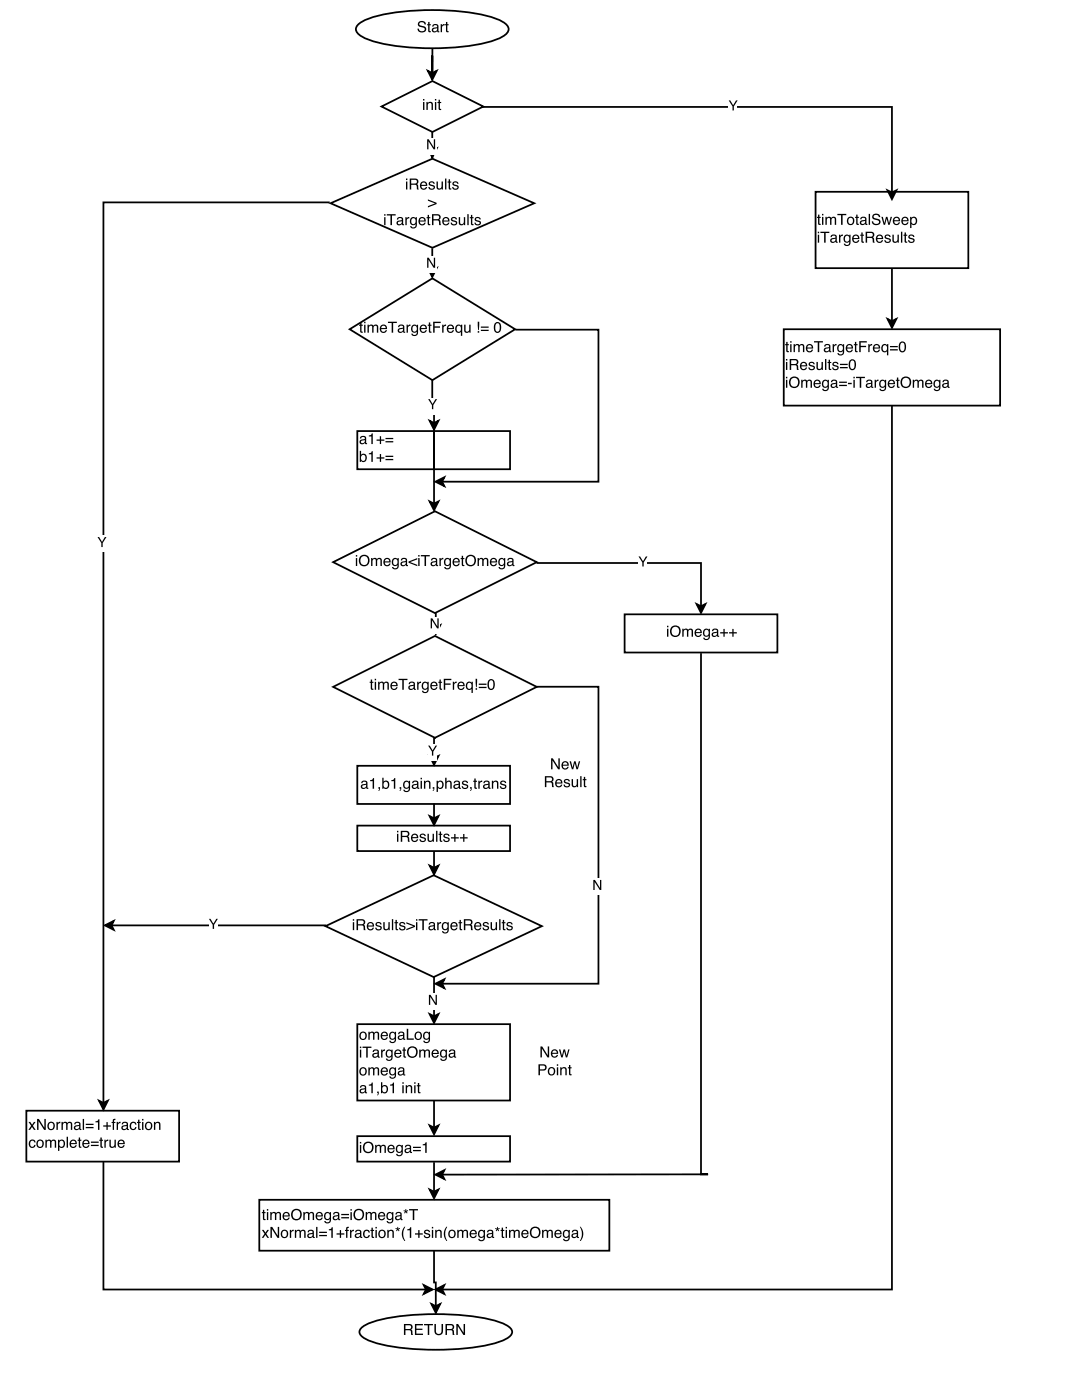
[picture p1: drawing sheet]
<svg xmlns="http://www.w3.org/2000/svg" width="216mm" height="279mm" viewBox="0 0 216 279" stroke-linecap="round" stroke-linejoin="round" font-family="sans-serif">
<path d="M71.5 4.9a12.8 12.8 0 0 1 6-2.2 52.6 52.6 0 0 1 20.1 .6 6.7 6.7 0 0 1 3.8 2 1.45 1.45 0 0 1-.9 1.9 25.3 25.3 0 0 1-10.5 2.3 45.9 45.9 0 0 1-16.3-1.5 4.6 4.6 0 0 1-2.6-1.7l-.1-.5 .1-.5z" fill="none" stroke="#000" stroke-width=".35"/>
<path d="M83.6 4.4a.86 .86 0 0 1 1.4 .5h-.3a.51 .51 0 0 0-.5-.5 .51 .51 0 0 0-.5 .5l.5 .3a.69 .69 0 0 1 .8 .6 .69 .69 0 0 1-.8 .7l-.5-.1-.3-.3-.1-.4h.3a.58 .58 0 0 0 .6 .5 .58 .58 0 0 0 .5-.5l-.7-.3a.59 .59 0 0 1-.6-.4 .59 .59 0 0 1 .2-.6zM85.4 4.4h.3v.4h.3v.2h-.3v1.1l.3 .1v.2a.38 .38 0 0 1-.6-.3v-1.1h-.2v-.2h.2zM86.5 5.9a.38 .38 0 0 0 .5 .3 .38 .38 0 0 0 .2-.6zM86.3 5a.71 .71 0 0 1 1.2 .2v1h.2v.2l-.2 .1a.45 .45 0 0 0-.7 0 .49 .49 0 0 1-.6-.4 .49 .49 0 0 1 .5-.6l.5-.1a.36 .36 0 0 0-.3-.4 .36 .36 0 0 0-.4 .3h-.3zM87.9 4.8h.3v.3l.3-.3h.2v.3a.43 .43 0 0 0-.5 .4v.9h-.3zM89 4.4h.3v.4h.2v.2h-.2v1.1l.2 .1v.2a.38 .38 0 0 1-.5-.3v-1.1h-.2v-.2h.2z" fill="#000"/>
<path d="M162.7 38.3h30.5v15.2h-30.5z" fill="#fff"/>
<path d="M162.7 38.3h30.5v15.2h-30.5z" fill="none" stroke="#000" stroke-width=".35"/>
<g fill="#000">
<path d="M163.2 46.8h.3v1.6h-.3zM163.2 46.2h.3v.3h-.3zM163.7 46.2h1.8v.3h-.8v1.9h-.3v-1.9h-.7zM166 47.9a.38 .38 0 0 0 .4 .3 .38 .38 0 0 0 .2-.6zM165.8 47a.71 .71 0 0 1 1.2 .2v1h.1v.2l-.1 .1a.45 .45 0 0 0-.7 0 .49 .49 0 0 1-.7-.4 .49 .49 0 0 1 .5-.6l.6-.1a.36 .36 0 0 0-.3-.4 .36 .36 0 0 0-.4 .3h-.3zM167.4 46.8h.3v.3l.3-.3h.2v.3a.43 .43 0 0 0-.5 .4v.9h-.3zM168.5 47l.5-.2 .5 .3v-.2h.2v1.4a.7 .7 0 0 1-.5 .8 .7 .7 0 0 1-.8-.5h.2a.46 .46 0 0 0 .7 .2 .46 .46 0 0 0 .2-.6 .69 .69 0 0 1-1 .1 .69 .69 0 0 1-.2-.9zM168.7 47.2a.56 .56 0 0 0-.1 .7 .56 .56 0 0 0 .7 .2 .56 .56 0 0 0 .2-.7 .56 .56 0 0 0-.8-.2zM170.2 47a.73 .73 0 0 1 .9-.1 .73 .73 0 0 1 .4 .8h-1.2a.45 .45 0 0 0 .4 .5 .45 .45 0 0 0 .5-.3h.3a.78 .78 0 0 1-1.1 .5 .78 .78 0 0 1-.3-1.2zM170.5 47.2l-.2 .3h.9l-.3-.4zM171.9 46.4h.2v.4h.3v.3h-.3v1l.3 .1v.2a.38 .38 0 0 1-.5-.3v-1h-.3v-.3h.3zM173 46.5v.7h.7a.38 .38 0 0 0 .5-.3 .38 .38 0 0 0-.5-.4zM172.7 46.2a1.88 1.88 0 0 1 1.6 .2l.1 .6-.2 .4 .2 .2 .1 .8h-.3l-.1-.8-.4-.1h-.7v.9h-.3zM175 47a.73 .73 0 0 1 .9-.1 .73 .73 0 0 1 .3 .8h-1.1a.45 .45 0 0 0 .3 .5 .45 .45 0 0 0 .5-.3h.3a.78 .78 0 0 1-1.1 .5 .78 .78 0 0 1-.2-1.2zM175.2 47.2l-.1 .3h.8l-.2-.4zM176.7 46.9a.64 .64 0 0 1 1 .4h-.2a.34 .34 0 0 0-.4-.3 .34 .34 0 0 0-.3 .3l.1 .1a.76 .76 0 0 1 .8 .8 .69 .69 0 0 1-.7 .3 .69 .69 0 0 1-.5-.6h.2a.39 .39 0 0 0 .4 .4 .39 .39 0 0 0 .4-.4l-.1-.1a.76 .76 0 0 1-.9-.7zM178.1 46.8h.2v1.1a.41 .41 0 0 0 .6 .3 .41 .41 0 0 0 .2-.6v-.8h.3v1.6h-.3v-.2a.55 .55 0 0 1-.6 .3 .55 .55 0 0 1-.4-.6zM179.8 46.2h.2v2.2h-.2zM180.5 46.4h.3v.4h.2v.3h-.2v1l.2 .1v.2a.38 .38 0 0 1-.5-.3v-1h-.2v-.3h.2zM181.4 46.9a.64 .64 0 0 1 1.1 .4h-.3a.34 .34 0 0 0-.3-.3 .34 .34 0 0 0-.4 .3l.1 .1a.76 .76 0 0 1 .9 .8 .69 .69 0 0 1-.8 .3 .69 .69 0 0 1-.5-.6h.2a.39 .39 0 0 0 .4 .4 .39 .39 0 0 0 .4-.4v-.1a.76 .76 0 0 1-.9-.7z"/>
<path d="M163.2 42.8h.3v.5h.3v.2h-.3v1l.3 .2v.2a.38 .38 0 0 1-.6-.3v-1.1h-.2v-.2h.2zM164 43.3h.3v1.6h-.3zM164 42.7h.3v.3h-.3zM164.7 43.3h.3v.2a.52 .52 0 0 1 .9 0 .53 .53 0 0 1 .6-.2 .53 .53 0 0 1 .3 .5v1.1h-.2l-.1-1.3-.2-.1-.4 .2v1.2h-.3v-1.1a.36 .36 0 0 0-.4-.3 .36 .36 0 0 0-.2 .5v.9h-.3zM167.1 42.7h1.8v.2h-.8v2h-.3v-2h-.7zM169.4 43.7a.56 .56 0 0 0-.1 .7 .56 .56 0 0 0 .8 .1 .55 .55 0 0 0 .1-.8 .55 .55 0 0 0-.8 0zM169.2 43.5a.78 .78 0 0 1 1.1 .1 .78 .78 0 0 1-.1 1.1 .78 .78 0 0 1-1.1-.2l-.1-.6zM170.8 42.8h.3v.5h.3v.2h-.3v1l.3 .2v.2a.38 .38 0 0 1-.6-.3v-1.1h-.2v-.2h.2zM171.9 44.3a.38 .38 0 0 0 .5 .4 .38 .38 0 0 0 .2-.6zM171.7 43.5a.71 .71 0 0 1 1.2 .2v.9l.2 .1v.2h-.2a.45 .45 0 0 0-.7 0 .49 .49 0 0 1-.6-.4 .49 .49 0 0 1 .5-.5l.5-.2a.36 .36 0 0 0-.3-.4 .36 .36 0 0 0-.4 .4h-.3zM173.3 42.7h.3v2.2h-.3zM174.2 42.8a.86 .86 0 0 1 1.4 .5h-.2a.51 .51 0 0 0-.6-.4 .51 .51 0 0 0-.5 .5l.5 .2a.69 .69 0 0 1 .9 .7 .69 .69 0 0 1-.9 .6l-.4-.1-.3-.2-.1-.4h.2a.58 .58 0 0 0 .6 .5 .58 .58 0 0 0 .6-.5l-.8-.3a.59 .59 0 0 1-.5-.4 .59 .59 0 0 1 .1-.7zM175.9 43.3h.3l.3 1.2 .3-1.2h.3l.3 1.2 .3-1.2h.3l-.5 1.6h-.3l-.3-1.3-.3 1.3h-.3zM178.4 43.5a.73 .73 0 0 1 .8-.2 .73 .73 0 0 1 .4 .9h-1.2a.45 .45 0 0 0 .4 .5 .45 .45 0 0 0 .5-.3h.3a.78 .78 0 0 1-1.1 .4 .78 .78 0 0 1-.3-1.1zM178.6 43.6l-.2 .3h.9l-.3-.4zM180.1 43.5a.73 .73 0 0 1 .8-.2 .73 .73 0 0 1 .4 .9h-1.2a.45 .45 0 0 0 .4 .5 .45 .45 0 0 0 .5-.3h.3a.78 .78 0 0 1-1.1 .4 .78 .78 0 0 1-.3-1.1zM180.3 43.6l-.2 .3h.9l-.3-.4zM182 43.6a.56 .56 0 0 0-.1 .8 .56 .56 0 0 0 .7 .1 .56 .56 0 0 0 .1-.7 .56 .56 0 0 0-.7-.2zM181.6 43.3h.3v.2a.7 .7 0 0 1 .9-.1 .7 .7 0 0 1 .2 1 .62 .62 0 0 1-.5 .5 .62 .62 0 0 1-.6-.2v.8h-.3z"/>
</g>
<path d="M156.4 65.7h43.2v15.2h-43.2z" fill="#fff"/>
<path d="M178 53.5v10.6M156.4 65.7h43.2v15.2h-43.2zM177.1 63.6l.9 .5 .9-.5-.9 1.8z" fill="none" stroke="#000" stroke-width=".35"/>
<g fill="#000">
<path d="M177.1 63.6l.9 .5 .9-.5-.9 1.8z"/>
<path d="M156.8 72.2h.3v1.6h-.3zM156.8 71.6h.3v.3h-.3zM157.9 71.9v.7h.7a.38 .38 0 0 0 .4-.3 .38 .38 0 0 0-.4-.4zM157.6 71.6a1.88 1.88 0 0 1 1.6 .2l.1 .6-.3 .4 .2 .2 .2 .8h-.4l-.1-.8-.4-.1h-.6v.9h-.3zM159.8 72.4a.73 .73 0 0 1 .9-.1 .73 .73 0 0 1 .4 .8h-1.2a.45 .45 0 0 0 .3 .5 .45 .45 0 0 0 .6-.3h.2a.78 .78 0 0 1-1.1 .5 .78 .78 0 0 1-.2-1.2zM160 72.6l-.1 .3h.9l-.3-.4zM161.5 72.3a.64 .64 0 0 1 1.1 .4h-.3a.34 .34 0 0 0-.3-.3 .34 .34 0 0 0-.4 .3l.1 .1a.76 .76 0 0 1 .9 .8 .69 .69 0 0 1-.7 .3 .69 .69 0 0 1-.6-.6h.3a.39 .39 0 0 0 .4 .4 .39 .39 0 0 0 .3-.4v-.1a.76 .76 0 0 1-.9-.7zM162.9 72.2h.3v1.1a.41 .41 0 0 0 .5 .3 .41 .41 0 0 0 .2-.6v-.8h.3v1.6h-.3v-.2a.55 .55 0 0 1-.6 .3 .55 .55 0 0 1-.4-.6zM164.6 71.6h.3v2.2h-.3zM165.3 71.8h.3v.4h.3v.3h-.3v1l.3 .1v.2a.38 .38 0 0 1-.6-.3v-1h-.2v-.3h.2zM166.2 72.3a.64 .64 0 0 1 1.1 .4h-.3a.34 .34 0 0 0-.3-.3 .34 .34 0 0 0-.3 .3l.1 .1a.76 .76 0 0 1 .8 .8 .69 .69 0 0 1-.7 .3 .69 .69 0 0 1-.6-.6h.3a.39 .39 0 0 0 .4 .4 .39 .39 0 0 0 .4-.4l-.1-.1a.76 .76 0 0 1-.9-.7zM167.6 72.6h1.6v.3h-1.6zM167.6 73.2h1.6v.3h-1.6zM169.6 71.9a.77 .77 0 0 1 .9 0 .77 .77 0 0 1 .3 .9 .78 .78 0 0 1-.3 .9 .78 .78 0 0 1-1-.1l-.2-1zM169.8 72a1.14 1.14 0 0 0 .3 1.6 1.13 1.13 0 0 0 .3-1.6l-.3-.1z"/>
<path d="M156.8 75.8h.3v1.6h-.3zM156.8 75.2h.3v.3h-.3zM157.8 75.4a1.1 1.1 0 0 1 1.6 .2 1.1 1.1 0 0 1-.3 1.6 1.1 1.1 0 0 1-1.6-.3v-.9zM157.9 75.6a.88 .88 0 0 0-.1 1.2 .88 .88 0 0 0 1.1 .3 .87 .87 0 0 0 .3-1.3 .87 .87 0 0 0-1.3-.2zM159.9 75.8h.2v.2a.52 .52 0 0 1 .9 0 .53 .53 0 0 1 .7-.2 .53 .53 0 0 1 .3 .5v1.1h-.3v-1.3l-.2-.1-.4 .2v1.2h-.3v-1.1a.36 .36 0 0 0-.5-.3 .36 .36 0 0 0-.2 .5v.9h-.2zM162.5 76a.73 .73 0 0 1 .9-.2 .73 .73 0 0 1 .4 .9h-1.2a.45 .45 0 0 0 .3 .5 .45 .45 0 0 0 .6-.3h.3a.78 .78 0 0 1-1.2 .5 .78 .78 0 0 1-.2-1.2zM162.7 76.1l-.1 .4h.9l-.3-.5zM164.2 76l.5-.2 .4 .2v-.2h.3v1.5a.7 .7 0 0 1-.5 .7 .7 .7 0 0 1-.9-.4h.3a.46 .46 0 0 0 .6 .2 .46 .46 0 0 0 .2-.6 .69 .69 0 0 1-.9 .1 .69 .69 0 0 1-.2-.9zM164.4 76.1a.56 .56 0 0 0-.1 .7 .56 .56 0 0 0 .7 .3 .56 .56 0 0 0 .1-.8 .56 .56 0 0 0-.7-.2zM166 76.8a.38 .38 0 0 0 .5 .4 .38 .38 0 0 0 .2-.6zM165.9 76a.71 .71 0 0 1 1.2 .2v.9l.1 .1v.2h-.1a.45 .45 0 0 0-.7 0 .49 .49 0 0 1-.7-.3 .49 .49 0 0 1 .5-.6l.6-.2a.36 .36 0 0 0-.4-.3 .36 .36 0 0 0-.3 .3h-.3zM167.4 76.2h1.6v.2h-1.6zM167.4 76.8h1.6v.3h-1.6zM169.2 76.4h.7v.3h-.7zM170.3 75.8h.3v1.6h-.3zM170.3 75.2h.3v.3h-.3zM170.8 75.2h1.8v.3h-.8v1.9h-.3v-1.9h-.7zM173.1 76.8a.38 .38 0 0 0 .5 .4 .38 .38 0 0 0 .2-.6zM172.9 76a.71 .71 0 0 1 1.2 .2v.9l.2 .1v.2h-.2a.45 .45 0 0 0-.7 0 .49 .49 0 0 1-.6-.3 .49 .49 0 0 1 .4-.6l.6-.2a.36 .36 0 0 0-.3-.3 .36 .36 0 0 0-.4 .3h-.3zM174.5 75.8h.3v.3l.3-.3h.2v.2a.43 .43 0 0 0-.5 .5v.9h-.3zM175.6 76l.5-.2 .5 .2v-.2h.2v1.5a.7 .7 0 0 1-.5 .7 .7 .7 0 0 1-.8-.4h.2a.46 .46 0 0 0 .7 .2 .46 .46 0 0 0 .2-.6 .69 .69 0 0 1-1 .1 .69 .69 0 0 1-.2-.9zM175.8 76.1a.56 .56 0 0 0-.1 .7 .56 .56 0 0 0 .7 .3 .56 .56 0 0 0 .2-.8 .56 .56 0 0 0-.8-.2zM177.3 76a.73 .73 0 0 1 .9-.2 .73 .73 0 0 1 .4 .9h-1.2a.45 .45 0 0 0 .4 .5 .45 .45 0 0 0 .5-.3h.3a.78 .78 0 0 1-1.1 .5 .78 .78 0 0 1-.3-1.2zM177.6 76.1l-.2 .4h.9l-.3-.5zM179 75.3h.2v.5h.3v.2h-.3v1.1l.3 .1v.2a.38 .38 0 0 1-.5-.3v-1.1h-.2v-.2h.2zM180.1 75.4a1.1 1.1 0 0 1 1.5 .2 1.1 1.1 0 0 1-.3 1.6 1.1 1.1 0 0 1-1.5-.3l-.1-.9zM180.2 75.6a.88 .88 0 0 0-.1 1.2 .88 .88 0 0 0 1.1 .3 .87 .87 0 0 0 .2-1.3 .87 .87 0 0 0-1.2-.2zM182.1 75.8h.3v.2a.52 .52 0 0 1 .9 0 .53 .53 0 0 1 .6-.2 .53 .53 0 0 1 .4 .5v1.1h-.3v-1.3l-.3-.1-.3 .2-.1 1.2h-.2v-1.1a.36 .36 0 0 0-.5-.3 .36 .36 0 0 0-.2 .5v.9h-.3zM184.8 76a.73 .73 0 0 1 .9-.2 .73 .73 0 0 1 .3 .9h-1.1a.45 .45 0 0 0 .3 .5 .45 .45 0 0 0 .5-.3h.3a.78 .78 0 0 1-1.1 .5 .78 .78 0 0 1-.2-1.2zM185 76.1l-.1 .4h.9l-.3-.5zM186.5 76l.4-.2 .5 .2v-.2h.3v1.5a.7 .7 0 0 1-.6 .7 .7 .7 0 0 1-.8-.4h.3a.46 .46 0 0 0 .6 .2 .46 .46 0 0 0 .2-.6 .69 .69 0 0 1-.9 .1 .69 .69 0 0 1-.2-.9zM186.7 76.1a.56 .56 0 0 0-.2 .7 .56 .56 0 0 0 .7 .3 .56 .56 0 0 0 .2-.8 .56 .56 0 0 0-.7-.2zM188.3 76.8a.38 .38 0 0 0 .5 .4 .38 .38 0 0 0 .2-.6zM188.2 76a.71 .71 0 0 1 1.1 .2v.9l.2 .1v.2h-.1a.45 .45 0 0 0-.7 0 .49 .49 0 0 1-.7-.3 .49 .49 0 0 1 .5-.6l.5-.2a.36 .36 0 0 0-.3-.3 .36 .36 0 0 0-.4 .3h-.2z"/>
<path d="M156.9 68.2h.3v.5h.2v.2h-.2v1l.2 .2v.2a.38 .38 0 0 1-.5-.3v-1.1h-.2v-.2h.2zM157.7 68.7h.2v1.6h-.2zM157.7 68.1h.2v.3h-.2zM158.3 68.7h.3v.2a.52 .52 0 0 1 .9 0 .53 .53 0 0 1 .6-.2 .53 .53 0 0 1 .4 .5v1.1h-.3v-1.3l-.3-.1-.3 .2v1.2h-.3v-1.1a.36 .36 0 0 0-.5-.3 .36 .36 0 0 0-.2 .5v.9h-.3zM161 68.9a.73 .73 0 0 1 .9-.2 .73 .73 0 0 1 .4 .9h-1.2a.45 .45 0 0 0 .3 .5 .45 .45 0 0 0 .6-.3h.2a.78 .78 0 0 1-1.1 .4 .78 .78 0 0 1-.2-1.1zM161.2 69l-.1 .3h.9l-.3-.4zM162.4 68.1h1.8v.2h-.7v2h-.3v-2h-.8zM164.7 69.7a.38 .38 0 0 0 .5 .4 .38 .38 0 0 0 .2-.6zM164.5 68.9a.71 .71 0 0 1 1.2 .2v.9l.2 .1v.2h-.2a.45 .45 0 0 0-.7 0 .49 .49 0 0 1-.6-.4 .49 .49 0 0 1 .5-.5l.5-.2a.36 .36 0 0 0-.3-.4 .36 .36 0 0 0-.4 .4h-.3zM166.1 68.7h.3v.3l.3-.3h.2v.2a.43 .43 0 0 0-.5 .5v.9h-.3zM167.2 68.9l.5-.2 .5 .2v-.2h.2v1.4a.7 .7 0 0 1-.5 .8 .7 .7 0 0 1-.8-.4h.3a.46 .46 0 0 0 .6 .2 .46 .46 0 0 0 .2-.6 .69 .69 0 0 1-.9 .1 .69 .69 0 0 1-.2-.9zM167.5 69a.56 .56 0 0 0-.2 .7 .56 .56 0 0 0 .7 .3 .56 .56 0 0 0 .2-.8 .56 .56 0 0 0-.7-.2zM169 68.9a.73 .73 0 0 1 .9-.2 .73 .73 0 0 1 .3 .9h-1.2a.45 .45 0 0 0 .4 .5 .45 .45 0 0 0 .5-.3h.3a.78 .78 0 0 1-1.1 .4 .78 .78 0 0 1-.3-1.1zM169.2 69l-.2 .3h.9l-.3-.4zM170.6 68.2h.3v.5h.2v.2h-.2v1l.2 .2v.2a.38 .38 0 0 1-.5-.3v-1.1h-.2v-.2h.2zM171.4 68.1h1.6v.3h-1.3v.6h1.1v.3h-1.1v1h-.3zM173.3 68.7h.2v.3l.3-.3h.2v.2a.43 .43 0 0 0-.5 .5v.9h-.2zM174.4 68.9a.73 .73 0 0 1 .9-.2 .73 .73 0 0 1 .3 .9h-1.1a.45 .45 0 0 0 .3 .5 .45 .45 0 0 0 .5-.3h.3a.78 .78 0 0 1-1.1 .4 .78 .78 0 0 1-.2-1.1zM174.6 69l-.1 .3h.8l-.2-.4zM176.2 69a.56 .56 0 0 0-.1 .8 .56 .56 0 0 0 .7 .2 .56 .56 0 0 0 .2-.8 .56 .56 0 0 0-.8-.2zM176 68.9l.5-.3 .5 .3v-.2h.3v2.2h-.3v-.8a.69 .69 0 0 1-.9 .1 .69 .69 0 0 1-.2-.9zM177.6 69h1.5v.3h-1.5zM177.6 69.7h1.5v.2h-1.5zM179.6 68.4a.77 .77 0 0 1 .9-.1 .77 .77 0 0 1 .3 .9 .78 .78 0 0 1-.3 1 .78 .78 0 0 1-1-.2l-.2-1zM179.8 68.5a1.14 1.14 0 0 0 .2 1.6 1.13 1.13 0 0 0 .3-1.6l-.2-.1z"/>
</g>
<path d="M69.8 65.7l16.5-10.2 16.5 10.2-16.5 10.2z" fill="#fff"/>
<path d="M69.8 65.7l16.5-10.2 16.5 10.2-16.5 10.2z" fill="none" stroke="#000" stroke-width=".35"/>
<path d="M71.9 64.4h.2v.4h.3v.2h-.3v1.1l.3 .1v.2a.38 .38 0 0 1-.5-.3v-1.1h-.3v-.2h.3zM72.7 64.8h.2v1.6h-.2zM72.7 64.2h.2v.3h-.2zM73.3 64.8h.3v.2a.52 .52 0 0 1 .9 0 .53 .53 0 0 1 .6-.2 .53 .53 0 0 1 .4 .5v1.1h-.3v-1.2l-.3-.2-.3 .3-.1 1.1h-.2v-1a.36 .36 0 0 0-.5-.4 .36 .36 0 0 0-.2 .5v.9h-.3zM76 65a.73 .73 0 0 1 .9-.1 .73 .73 0 0 1 .3 .8h-1.1a.45 .45 0 0 0 .3 .5 .45 .45 0 0 0 .5-.3h.3a.78 .78 0 0 1-1.1 .5 .78 .78 0 0 1-.2-1.2zM76.2 65.1l-.1 .4h.9l-.3-.5zM77.4 64.2h1.8v.3h-.7v1.9h-.3v-1.9h-.8zM79.7 65.8a.38 .38 0 0 0 .5 .4 .38 .38 0 0 0 .2-.6zM79.5 65a.71 .71 0 0 1 1.2 .2v1h.2v.2h-.2a.45 .45 0 0 0-.7 0 .49 .49 0 0 1-.6-.3 .49 .49 0 0 1 .4-.6l.6-.2a.36 .36 0 0 0-.3-.3 .36 .36 0 0 0-.4 .3h-.3zM81.1 64.8h.3v.3l.3-.3h.2v.3a.43 .43 0 0 0-.5 .4v.9h-.3zM82.2 65l.5-.2 .5 .2v-.2h.2v1.5a.7 .7 0 0 1-.5 .8 .7 .7 0 0 1-.8-.5h.2a.46 .46 0 0 0 .7 .2 .46 .46 0 0 0 .2-.6 .69 .69 0 0 1-1 .1 .69 .69 0 0 1-.2-.9zM82.4 65.1a.56 .56 0 0 0-.1 .8 .56 .56 0 0 0 .7 .2 .56 .56 0 0 0 .2-.8 .56 .56 0 0 0-.8-.2zM83.9 65a.73 .73 0 0 1 .9-.1 .73 .73 0 0 1 .4 .8h-1.2a.45 .45 0 0 0 .4 .5 .45 .45 0 0 0 .5-.3h.3a.78 .78 0 0 1-1.1 .5 .78 .78 0 0 1-.3-1.2zM84.2 65.1l-.2 .4h.9l-.3-.5zM85.6 64.4h.2v.4h.3v.2h-.3v1.1l.3 .1v.2a.38 .38 0 0 1-.5-.3v-1.1h-.2v-.2h.2zM86.4 64.2h1.5v.3h-1.2v.6h1.1v.3h-1.1v1h-.3zM88.2 64.8h.3v.3l.3-.3h.2v.3a.43 .43 0 0 0-.5 .4v.9h-.3zM89.4 65a.73 .73 0 0 1 .8-.1 .73 .73 0 0 1 .4 .8h-1.2a.45 .45 0 0 0 .4 .5 .45 .45 0 0 0 .5-.3h.3a.78 .78 0 0 1-1.1 .5 .78 .78 0 0 1-.3-1.2zM89.6 65.1l-.2 .4h.9l-.3-.5zM91.2 65.2a.56 .56 0 0 0-.1 .7 .56 .56 0 0 0 .7 .2 .56 .56 0 0 0 .2-.8 .56 .56 0 0 0-.8-.1zM91 65l.5-.2 .5 .2v-.2h.2v2.2h-.2v-.8a.69 .69 0 0 1-1 .1 .69 .69 0 0 1-.2-.9zM92.6 64.8h.3v1.1a.41 .41 0 0 0 .5 .3 .41 .41 0 0 0 .2-.6v-.8h.3v1.6h-.2v-.2a.55 .55 0 0 1-.7 .2 .55 .55 0 0 1-.4-.5zM95.3 64.2h.3v1.7h-.2zM95.3 66.1h.3v.3h-.3zM96 65.2h1.5v.2h-1.5zM96 65.8h1.5v.3h-1.5zM98.8 64.5a.77 .77 0 0 1 .9-.1 .77 .77 0 0 1 .3 .9 .78 .78 0 0 1-.3 1 .78 .78 0 0 1-1-.2l-.2-1zM99 64.6a1.14 1.14 0 0 0 .3 1.6 1.13 1.13 0 0 0 .2-1.6l-.2-.1z" fill="#000"/>
<path d="M76.1 21.3l10.2-5.1 10.1 5.1-10.1 5z" fill="#fff"/>
<path d="M85.4 14.1l.9 .5 .8-.5-.8 1.8zM86.3 9.6v5M76.1 21.3l10.2-5.1 10.1 5.1-10.1 5zM96.3 21.3h81.7v17.1M177.1 38l.9 .4 .9-.4-.9 1.8z" fill="none" stroke="#000" stroke-width=".35"/>
<g fill="#000">
<path d="M85.4 14.1l.9 .5 .8-.5-.8 1.8zM177.1 38l.9 .4 .9-.4-.9 1.8z"/>
<path d="M84.4 20.4h.3v1.5h-.3zM84.4 19.8h.3v.3h-.3zM85.1 20.3h.2v.3a.57 .57 0 0 1 .7-.3 .57 .57 0 0 1 .4 .6v1h-.3v-1a.39 .39 0 0 0-.5-.3 .39 .39 0 0 0-.2 .5v.8h-.3zM86.8 20.4h.3v1.5h-.3zM86.8 19.8h.3v.3h-.3zM87.5 19.9h.3v.4h.2v.3h-.2v1l.2 .1v.2a.38 .38 0 0 1-.5-.3v-1h-.2v-.3h.2z"/>
</g>
<path d="M145.3 19.8h1.8v3.3h-1.8z" fill="#fff"/>
<path d="M145.4 20h.3l.6 1 .6-1h.3l-.8 1.2v.8h-.2v-.8z" fill="#000"/>
<path d="M5.3 221.7h30.4v10.1h-30.4z" fill="#fff"/>
<path d="M65.8 40.4h-45.2v179.7M19.7 219.7l.9 .4 .9-.4-.9 1.7zM5.3 221.7h30.4v10.1h-30.4z" fill="none" stroke="#000" stroke-width=".35"/>
<g fill="#000">
<path d="M19.7 219.7l.9 .4 .9-.4-.9 1.7z"/>
<path d="M5.7 223.9h.3l.4 .6 .4-.6h.3l-.5 .8 .5 .8h-.3l-.4-.6-.4 .6h-.3l.5-.8zM7.4 223.3h.4l1.1 1.8v-1.8h.2v2.2h-.3l-1.1-1.8v1.8h-.3zM9.8 224.3a.56 .56 0 0 0 0 .7 .56 .56 0 0 0 .8 .1 .55 .55 0 0 0 0-.8 .55 .55 0 0 0-.8 0zM9.7 224.1a.78 .78 0 0 1 1.1 .1 .78 .78 0 0 1-.2 1.1 .78 .78 0 0 1-1.1-.1v-.7zM11.3 223.9h.2v.3l.3-.3h.2v.3a.43 .43 0 0 0-.5 .4v.9h-.2zM12.3 223.9h.2v.2a.52 .52 0 0 1 .9 0 .53 .53 0 0 1 .6-.2 .53 .53 0 0 1 .4 .5v1.1h-.3v-1.2l-.2-.2-.4 .3v1.1h-.3v-1a.36 .36 0 0 0-.5-.4 .36 .36 0 0 0-.2 .6v.8h-.2zM15 224.9a.38 .38 0 0 0 .5 .4 .38 .38 0 0 0 .2-.6zM14.9 224.1a.71 .71 0 0 1 1.2 .2v1h.1v.2h-.1a.45 .45 0 0 0-.7 0 .49 .49 0 0 1-.7-.3 .49 .49 0 0 1 .5-.6l.6-.1a.36 .36 0 0 0-.3-.4 .36 .36 0 0 0-.4 .3h-.3zM16.5 223.3h.3v2.2h-.3zM17.1 224.3h1.6v.2h-1.6zM17.1 224.9h1.6v.3h-1.6zM19 223.8a.47 .47 0 0 0 .6-.4h.2v2.1h-.2v-1.5h-.6zM21.2 223.9h.3v.7h.6v.2h-.6v.7h-.3v-.7h-.6v-.2h.6zM22.6 223.4l.4-.1v.2l-.2 .2v.2h.2v.2h-.2v1.4h-.3v-1.4h-.2v-.2h.2zM23.3 223.9h.2v.3l.3-.3h.3v.3a.43 .43 0 0 0-.6 .4v.9h-.2zM24.5 224.9a.38 .38 0 0 0 .5 .4 .38 .38 0 0 0 .2-.6zM24.4 224.1a.71 .71 0 0 1 1.1 .2v1h.2v.2h-.1a.45 .45 0 0 0-.7 0 .49 .49 0 0 1-.7-.3 .49 .49 0 0 1 .5-.6l.6-.1a.36 .36 0 0 0-.4-.4 .36 .36 0 0 0-.4 .3h-.2zM26.1 224.1a.65 .65 0 0 1 .7-.2 .65 .65 0 0 1 .4 .5h-.2a.44 .44 0 0 0-.6-.3 .44 .44 0 0 0-.2 .6 .42 .42 0 0 0 .3 .6 .42 .42 0 0 0 .5-.4h.2a.72 .72 0 0 1-.9 .6 .72 .72 0 0 1-.4-1zM27.6 223.5h.2v.4h.3v.2h-.3v1.1l.3 .1v.2a.38 .38 0 0 1-.5-.3v-1.1h-.3v-.2h.3zM28.3 223.9h.3v1.6h-.3zM28.3 223.3h.3v.3h-.3zM29.3 224.3a.56 .56 0 0 0 0 .7 .56 .56 0 0 0 .7 .1 .55 .55 0 0 0 .1-.8 .55 .55 0 0 0-.8 0zM29.1 224.1a.78 .78 0 0 1 1.1 .1 .78 .78 0 0 1-.1 1.1 .78 .78 0 0 1-1.1-.1l-.1-.7zM30.7 223.9h.3v.2a.57 .57 0 0 1 .6-.2 .57 .57 0 0 1 .4 .6v1h-.3v-1a.39 .39 0 0 0-.4-.4 .39 .39 0 0 0-.3 .6v.8h-.3z"/>
<path d="M5.9 227.6a.65 .65 0 0 1 .7-.2 .65 .65 0 0 1 .5 .6h-.3a.44 .44 0 0 0-.5-.3 .44 .44 0 0 0-.3 .6 .42 .42 0 0 0 .3 .6 .42 .42 0 0 0 .5-.4h.3a.72 .72 0 0 1-.9 .6 .72 .72 0 0 1-.4-1.1zM7.6 227.8a.56 .56 0 0 0 0 .8 .56 .56 0 0 0 .8 .1 .55 .55 0 0 0 0-.8 .55 .55 0 0 0-.8-.1zM7.5 227.6a.78 .78 0 0 1 1.1 .2 .78 .78 0 0 1-.2 1.1 .78 .78 0 0 1-1.1-.2v-.7zM9.1 227.5h.2v.2a.52 .52 0 0 1 .9 0 .53 .53 0 0 1 .6-.3 .53 .53 0 0 1 .4 .6v1.1h-.3v-1.3l-.2-.1-.4 .2v1.2h-.3v-1.1a.36 .36 0 0 0-.5-.3 .36 .36 0 0 0-.2 .5v.9h-.2zM12 227.8a.56 .56 0 0 0-.2 .7 .56 .56 0 0 0 .8 .2 .56 .56 0 0 0 .1-.7 .56 .56 0 0 0-.7-.2zM11.6 227.5h.2v.2a.7 .7 0 0 1 1-.1 .7 .7 0 0 1 .1 .9 .62 .62 0 0 1-.4 .6 .62 .62 0 0 1-.7-.2v.8h-.2zM13.3 226.9h.3v2.2h-.3zM14.1 227.7a.73 .73 0 0 1 .9-.2 .73 .73 0 0 1 .3 .8h-1.1a.45 .45 0 0 0 .3 .6 .45 .45 0 0 0 .5-.3h.3a.78 .78 0 0 1-1.1 .4 .78 .78 0 0 1-.2-1.2zM14.3 227.8l-.1 .3h.9l-.3-.4zM15.7 227h.3v.5h.2v.2h-.2v1l.2 .1v.3a.38 .38 0 0 1-.5-.4v-1h-.2v-.2h.2zM16.6 227.7a.73 .73 0 0 1 .9-.2 .73 .73 0 0 1 .4 .8h-1.2a.45 .45 0 0 0 .3 .6 .45 .45 0 0 0 .6-.3h.2a.78 .78 0 0 1-1.1 .4 .78 .78 0 0 1-.2-1.2zM16.8 227.8l-.1 .3h.9l-.3-.4zM18.1 227.8h1.6v.3h-1.6zM18.1 228.5h1.6v.2h-1.6zM20 227h.3v.5h.3v.2h-.3v1l.3 .1v.3a.38 .38 0 0 1-.6-.4v-1h-.2v-.2h.2zM20.8 227.5h.3v.2l.3-.2 .2-.1v.3a.43 .43 0 0 0-.5 .4v1h-.3zM21.8 227.5h.3v1a.41 .41 0 0 0 .5 .3 .41 .41 0 0 0 .2-.6v-.7h.3v1.6h-.2v-.3a.55 .55 0 0 1-.7 .3 .55 .55 0 0 1-.4-.6zM23.6 227.7a.73 .73 0 0 1 .9-.2 .73 .73 0 0 1 .4 .8h-1.2a.45 .45 0 0 0 .4 .6 .45 .45 0 0 0 .5-.3h.3a.78 .78 0 0 1-1.1 .4 .78 .78 0 0 1-.3-1.2zM23.9 227.8l-.2 .3h.9l-.3-.4z"/>
</g>
<path d="M19.4 106.9h1.8v3.3h-1.8z" fill="#fff"/>
<path d="M19.5 107.2h.3l.6 .9 .5-.9h.3l-.7 1.2v.8h-.3v-.8z" fill="#000"/>
<path d="M71.3 86h30.5v7.6h-30.5z" fill="#fff"/>
<path d="M86.3 75.9v5.1h.3v3.4M71.3 86h30.5v7.6h-30.5zM85.7 84l.9 .4 .9-.4-.9 1.7z" fill="none" stroke="#000" stroke-width=".35"/>
<g fill="#000">
<path d="M85.7 84l.9 .4 .9-.4-.9 1.7z"/>
<path d="M71.8 90h.2v.8a.7 .7 0 0 1 1-.1 .7 .7 0 0 1 .2 .9 .63 .63 0 0 1-.5 .6 .63 .63 0 0 1-.7-.2v.2h-.2zM72.2 90.9a.55 .55 0 0 0-.1 .8 .55 .55 0 0 0 .7 .1 .56 .56 0 0 0 .1-.7 .56 .56 0 0 0-.7-.2zM73.6 90.5a.47 .47 0 0 0 .6-.4h.2v2.1h-.3v-1.5h-.5zM75.8 90.6h.2v.7h.7v.2h-.7v.7h-.2v-.7h-.7v-.2h.7zM76.9 91h1.6v.2h-1.6zM76.9 91.6h1.6v.2h-1.6z"/>
<path d="M72 88.1a.38 .38 0 0 0 .5 .3 .38 .38 0 0 0 .2-.6zM71.9 87.2a.71 .71 0 0 1 1.2 .2v1h.1v.2l-.1 .1a.45 .45 0 0 0-.7 0 .49 .49 0 0 1-.7-.4 .49 .49 0 0 1 .5-.6l.6-.1a.36 .36 0 0 0-.3-.4 .36 .36 0 0 0-.4 .3h-.3zM73.6 86.9a.47 .47 0 0 0 .6-.4h.2v2.1h-.3v-1.5h-.5zM75.8 87.1h.2v.6h.7v.3h-.7v.6h-.2v-.6h-.7v-.3h.7zM76.9 87.4h1.6v.2h-1.6zM76.9 88h1.6v.3h-1.6z"/>
</g>
<path d="M85.4 79.4h1.8v3.3h-1.8z" fill="#fff"/>
<path d="M85.4 79.7h.3l.6 .9 .6-.9h.3l-.7 1.2v.8h-.3v-.8z" fill="#000"/>
<path d="M66.5 112.2l20.3-10.2 20.3 10.2-20.3 10.2z" fill="#fff"/>
<path d="M86.6 93.7v-7.8v14.6M66.5 112.2l20.3-10.2 20.3 10.2-20.3 10.2zM85.7 100.1l.9 .4 .9-.4-.9 1.7z" fill="none" stroke="#000" stroke-width=".35"/>
<g fill="#000">
<path d="M85.7 100.1l.9 .4 .9-.4-.9 1.7z"/>
<path d="M71 111.4h.3v1.6h-.3zM71 110.8h.3v.3h-.3zM72 110.9a1.1 1.1 0 0 1 1.5 .3 1.1 1.1 0 0 1-.2 1.5 1.1 1.1 0 0 1-1.6-.2l-.1-.9zM72.1 111.2a.88 .88 0 0 0-.1 1.1 .88 .88 0 0 0 1.1 .3 .87 .87 0 0 0 .3-1.2 .87 .87 0 0 0-1.3-.2zM74.1 111.4h.2v.2a.52 .52 0 0 1 .9 0 .53 .53 0 0 1 .6-.2 .53 .53 0 0 1 .4 .5v1.1h-.3v-1.3l-.3-.1-.3 .2v1.2h-.3v-1.1a.36 .36 0 0 0-.5-.3 .36 .36 0 0 0-.2 .5v.9h-.2zM76.7 111.6a.73 .73 0 0 1 .9-.2 .73 .73 0 0 1 .4 .8h-1.2a.45 .45 0 0 0 .3 .6 .45 .45 0 0 0 .6-.3h.2a.78 .78 0 0 1-1.1 .4 .78 .78 0 0 1-.2-1.2zM76.9 111.7l-.1 .3h.9l-.3-.4zM78.4 111.6l.4-.3 .5 .3v-.2h.3v1.4a.7 .7 0 0 1-.5 .8 .7 .7 0 0 1-.9-.4h.3a.46 .46 0 0 0 .6 .2 .46 .46 0 0 0 .2-.7 .69 .69 0 0 1-.9 .1 .69 .69 0 0 1-.2-.9zM78.6 111.7a.56 .56 0 0 0-.1 .7 .56 .56 0 0 0 .7 .2 .56 .56 0 0 0 .1-.7 .56 .56 0 0 0-.7-.2zM80.2 112.4a.38 .38 0 0 0 .5 .4 .38 .38 0 0 0 .2-.6zM80.1 111.5a.71 .71 0 0 1 1.1 .3v.9l.2 .1v.2h-.1a.45 .45 0 0 0-.7 0 .49 .49 0 0 1-.7-.4 .49 .49 0 0 1 .5-.6l.6-.1a.36 .36 0 0 0-.4-.4 .36 .36 0 0 0-.4 .4h-.2zM81.5 112.1l1.8-.7v.2l-1.5 .6 1.5 .5v.3l-1.8-.7zM83.4 111.4h.3v1.6h-.3zM83.4 110.8h.3v.3h-.3zM84 110.8h1.7v.2h-.7v2h-.3v-2h-.7zM86.2 112.4a.38 .38 0 0 0 .5 .4 .38 .38 0 0 0 .2-.6zM86.1 111.5a.71 .71 0 0 1 1.1 .3v.9l.2 .1v.2h-.1a.45 .45 0 0 0-.7 0 .49 .49 0 0 1-.7-.4 .49 .49 0 0 1 .5-.6l.6-.1a.36 .36 0 0 0-.4-.4 .36 .36 0 0 0-.4 .4h-.2zM87.7 111.4h.2v.2l.3-.2 .3-.1v.3a.43 .43 0 0 0-.5 .4v1h-.3zM88.8 111.6l.5-.3 .4 .3v-.2h.3v1.4a.7 .7 0 0 1-.5 .8 .7 .7 0 0 1-.9-.4h.3a.46 .46 0 0 0 .6 .2 .46 .46 0 0 0 .2-.7 .69 .69 0 0 1-.9 .1 .69 .69 0 0 1-.2-.9zM89 111.7a.56 .56 0 0 0-.1 .7 .56 .56 0 0 0 .7 .2 .56 .56 0 0 0 .1-.7 .56 .56 0 0 0-.7-.2zM90.5 111.6a.73 .73 0 0 1 .9-.2 .73 .73 0 0 1 .4 .8h-1.2a.45 .45 0 0 0 .3 .6 .45 .45 0 0 0 .6-.3h.2a.78 .78 0 0 1-1.1 .4 .78 .78 0 0 1-.2-1.2zM90.7 111.7l-.1 .3h.9l-.3-.4zM92.1 110.9h.3v.5h.3v.2h-.3v1l.3 .1v.3a.38 .38 0 0 1-.6-.4v-1h-.2v-.2h.2zM93.2 110.9a1.1 1.1 0 0 1 1.6 .3 1.1 1.1 0 0 1-.3 1.5 1.1 1.1 0 0 1-1.5-.2l-.1-.9zM93.4 111.2a.88 .88 0 0 0-.2 1.1 .88 .88 0 0 0 1.2 .3 .87 .87 0 0 0 .2-1.2 .87 .87 0 0 0-1.2-.2zM95.3 111.4h.3v.2a.52 .52 0 0 1 .9 0 .53 .53 0 0 1 .6-.2 .53 .53 0 0 1 .3 .5v1.1h-.2l-.1-1.3-.2-.1-.4 .2v1.2h-.3v-1.1a.36 .36 0 0 0-.4-.3 .36 .36 0 0 0-.2 .5v.9h-.3zM97.9 111.6a.73 .73 0 0 1 .9-.2 .73 .73 0 0 1 .4 .8h-1.2a.45 .45 0 0 0 .4 .6 .45 .45 0 0 0 .5-.3h.3a.78 .78 0 0 1-1.1 .4 .78 .78 0 0 1-.3-1.2zM98.2 111.7l-.2 .3h.9l-.3-.4zM99.6 111.6l.5-.3 .5 .3v-.2h.2v1.4a.7 .7 0 0 1-.5 .8 .7 .7 0 0 1-.8-.4h.2a.46 .46 0 0 0 .7 .2 .46 .46 0 0 0 .2-.7 .69 .69 0 0 1-1 .1 .69 .69 0 0 1-.2-.9zM99.8 111.7a.56 .56 0 0 0-.1 .7 .56 .56 0 0 0 .7 .2 .56 .56 0 0 0 .2-.7 .56 .56 0 0 0-.8-.2zM101.5 112.4a.38 .38 0 0 0 .5 .4 .38 .38 0 0 0 .2-.6zM101.3 111.5a.71 .71 0 0 1 1.2 .3v.9l.2 .1v.2h-.2a.45 .45 0 0 0-.7 0 .49 .49 0 0 1-.6-.4 .49 .49 0 0 1 .4-.6l.6-.1a.36 .36 0 0 0-.3-.4 .36 .36 0 0 0-.4 .4h-.3z"/>
</g>
<path d="M66.5 137.1l20.3-10.2 20.3 10.2-20.3 10.1z" fill="#fff"/>
<path d="M66.5 137.1l20.3-10.2 20.3 10.2-20.3 10.1z" fill="none" stroke="#000" stroke-width=".35"/>
<path d="M74 135.6h.3v.5h.2v.2h-.2v1l.2 .1v.3a.38 .38 0 0 1-.5-.4v-1h-.2v-.2h.2zM74.8 136.1h.2v1.6h-.2zM74.8 135.5h.2v.3h-.2zM75.4 136.1h.3v.2a.52 .52 0 0 1 .9 0 .53 .53 0 0 1 .6-.3 .53 .53 0 0 1 .4 .6v1.1h-.3v-1.3l-.3-.1-.3 .2v1.2h-.3v-1.1a.36 .36 0 0 0-.5-.3 .36 .36 0 0 0-.2 .5v.9h-.3zM78.1 136.3a.73 .73 0 0 1 .9-.2 .73 .73 0 0 1 .3 .8h-1.1a.45 .45 0 0 0 .3 .6 .45 .45 0 0 0 .6-.3h.2a.78 .78 0 0 1-1.1 .4 .78 .78 0 0 1-.2-1.2zM78.3 136.4l-.1 .3h.9l-.3-.4zM79.5 135.5h1.8v.2h-.7v2h-.3v-2h-.8zM81.8 137.1a.38 .38 0 0 0 .5 .3 .38 .38 0 0 0 .2-.5zM81.6 136.2a.71 .71 0 0 1 1.2 .3v.9l.2 .1v.2h-.2a.45 .45 0 0 0-.7 0 .49 .49 0 0 1-.6-.4 .49 .49 0 0 1 .5-.6l.5-.1a.36 .36 0 0 0-.3-.4 .36 .36 0 0 0-.4 .3h-.3zM83.2 136.1h.3v.2l.3-.2 .2-.1v.3a.43 .43 0 0 0-.5 .4v1h-.3zM84.3 136.3l.5-.3 .5 .3v-.2h.2v1.4a.7 .7 0 0 1-.5 .8 .7 .7 0 0 1-.8-.4h.3a.46 .46 0 0 0 .6 .2 .46 .46 0 0 0 .2-.7 .69 .69 0 0 1-.9 .1 .69 .69 0 0 1-.2-.9zM84.6 136.4a.56 .56 0 0 0-.2 .7 .56 .56 0 0 0 .7 .2 .56 .56 0 0 0 .2-.7 .56 .56 0 0 0-.7-.2zM86.1 136.3a.73 .73 0 0 1 .8-.2 .73 .73 0 0 1 .4 .8h-1.2a.45 .45 0 0 0 .4 .6 .45 .45 0 0 0 .5-.3h.3a.78 .78 0 0 1-1.1 .4 .78 .78 0 0 1-.3-1.2zM86.3 136.4l-.2 .3h.9l-.3-.4zM87.7 135.6h.3v.5h.2v.2h-.2v1l.2 .1v.3a.38 .38 0 0 1-.5-.4v-1h-.2v-.2h.2zM88.5 135.5h1.6v.2h-1.3v.7h1.1v.3h-1.1v1h-.3zM90.3 136.1h.3v.2l.3-.2 .2-.1v.3a.43 .43 0 0 0-.5 .4v1h-.3zM91.5 136.3a.73 .73 0 0 1 .9-.2 .73 .73 0 0 1 .3 .8h-1.1a.45 .45 0 0 0 .3 .6 .45 .45 0 0 0 .5-.3h.3a.78 .78 0 0 1-1.1 .4 .78 .78 0 0 1-.2-1.2zM91.7 136.4l-.1 .3h.8l-.2-.4zM93.3 136.4a.56 .56 0 0 0-.1 .8 .56 .56 0 0 0 .7 .2 .56 .56 0 0 0 .2-.8 .56 .56 0 0 0-.8-.2zM93.1 136.3l.5-.3 .5 .3v-.2h.2v2.2h-.2v-.8a.69 .69 0 0 1-.9 .1 .69 .69 0 0 1-.2-.9zM94.9 135.5h.3l-.1 1.6h-.1zM94.9 137.3h.3v.4h-.3zM95.5 136.4h1.6v.3h-1.6zM95.5 137.1h1.6v.2h-1.6zM97.5 135.7a.77 .77 0 0 1 1 0 .77 .77 0 0 1 .2 .9 .78 .78 0 0 1-.3 1 .78 .78 0 0 1-1-.2l-.1-1zM97.8 135.9a1.14 1.14 0 0 0 .2 1.6 1.13 1.13 0 0 0 .3-1.6l-.3-.1z" fill="#000"/>
<path d="M71.3 152.8h30.5v7.7h-30.5z" fill="#fff"/>
<path d="M71.3 152.8h30.5v7.7h-30.5z" fill="none" stroke="#000" stroke-width=".35"/>
<path d="M72.3 156.9a.38 .38 0 0 0 .5 .3 .38 .38 0 0 0 .2-.6zM72.2 156a.71 .71 0 0 1 1.1 .2v1h.2v.2h-.1a.45 .45 0 0 0-.7 0 .49 .49 0 0 1-.7-.3 .49 .49 0 0 1 .5-.6l.5-.1a.36 .36 0 0 0-.3-.4 .36 .36 0 0 0-.4 .3h-.2zM73.9 155.7a.47 .47 0 0 0 .5-.4h.2v2.1h-.2v-1.5h-.5zM75.5 157.1h.3v.6l-.3 .2 .2-.5h-.2zM76.3 155.2h.2v.8a.7 .7 0 0 1 1-.1 .7 .7 0 0 1 .2 .9 .63 .63 0 0 1-.5 .6 .63 .63 0 0 1-.7-.2v.2h-.2zM76.7 156.1a.55 .55 0 0 0-.2 .8 .55 .55 0 0 0 .8 .2 .56 .56 0 0 0 .1-.8 .56 .56 0 0 0-.7-.2zM78.1 155.7a.47 .47 0 0 0 .6-.4h.2v2.1h-.3v-1.5h-.5zM79.7 157.1h.4l-.1 .6-.3 .2 .2-.5h-.2zM80.6 156l.5-.2 .5 .2v-.2h.2v1.5a.7 .7 0 0 1-.5 .8 .7 .7 0 0 1-.8-.5h.2a.46 .46 0 0 0 .7 .2 .46 .46 0 0 0 .2-.6 .69 .69 0 0 1-1 .1 .69 .69 0 0 1-.2-.9zM80.8 156.1a.56 .56 0 0 0-.1 .8 .56 .56 0 0 0 .7 .2 .56 .56 0 0 0 .2-.7 .56 .56 0 0 0-.8-.3zM82.5 156.9a.38 .38 0 0 0 .5 .3 .38 .38 0 0 0 .2-.6zM82.3 156a.71 .71 0 0 1 1.2 .2v1h.2v.2h-.2a.45 .45 0 0 0-.7 0 .49 .49 0 0 1-.6-.3 .49 .49 0 0 1 .5-.6l.5-.1a.36 .36 0 0 0-.3-.4 .36 .36 0 0 0-.4 .3h-.3zM83.9 155.8h.3v1.6h-.3zM83.9 155.2h.3v.3h-.3zM84.6 155.8h.3v.2a.57 .57 0 0 1 .6-.2 .57 .57 0 0 1 .4 .6v1h-.3v-1a.39 .39 0 0 0-.5-.4 .39 .39 0 0 0-.2 .6v.8h-.3zM86.3 157.1h.4l-.1 .6-.3 .2 .2-.5h-.2zM87.5 156.1a.56 .56 0 0 0-.1 .8 .56 .56 0 0 0 .7 .2 .56 .56 0 0 0 .1-.8 .56 .56 0 0 0-.7-.2zM87.1 155.8h.3v.2a.7 .7 0 0 1 .9-.1 .7 .7 0 0 1 .2 1 .62 .62 0 0 1-.4 .5 .62 .62 0 0 1-.7-.2v.8h-.3zM88.8 155.2h.3v.8a.56 .56 0 0 1 .7-.2 .56 .56 0 0 1 .3 .6v1h-.2v-1a.39 .39 0 0 0-.5-.4 .39 .39 0 0 0-.3 .6v.8h-.3zM90.8 156.9a.38 .38 0 0 0 .5 .3 .38 .38 0 0 0 .2-.6zM90.6 156a.71 .71 0 0 1 1.2 .2v1h.2v.2h-.2a.45 .45 0 0 0-.7 0 .49 .49 0 0 1-.6-.3 .49 .49 0 0 1 .5-.6l.5-.1a.36 .36 0 0 0-.3-.4 .36 .36 0 0 0-.4 .3h-.3zM92.3 155.9a.64 .64 0 0 1 1.1 .4h-.3a.34 .34 0 0 0-.3-.3 .34 .34 0 0 0-.3 .3v.1a.76 .76 0 0 1 .9 .7 .69 .69 0 0 1-.7 .4 .69 .69 0 0 1-.6-.6h.3a.39 .39 0 0 0 .4 .3 .39 .39 0 0 0 .4-.3l-.1-.1a.76 .76 0 0 1-.9-.7zM93.8 157.1h.3l-.1 .6-.2 .2 .2-.5h-.2zM94.6 155.4h.3v.4h.3v.2h-.3v1.1l.3 .1v.2a.38 .38 0 0 1-.6-.3v-1.1h-.2v-.2h.2zM95.4 155.8h.3v.3l.3-.3h.2v.3a.43 .43 0 0 0-.5 .4v.9h-.3zM96.7 156.9a.38 .38 0 0 0 .5 .3 .38 .38 0 0 0 .2-.6zM96.5 156a.71 .71 0 0 1 1.2 .2v1h.2v.2h-.2a.45 .45 0 0 0-.6 0 .49 .49 0 0 1-.7-.3 .49 .49 0 0 1 .5-.6l.5-.1a.36 .36 0 0 0-.3-.4 .36 .36 0 0 0-.4 .3h-.2zM98.1 155.8h.3v.2a.57 .57 0 0 1 .7-.2 .57 .57 0 0 1 .3 .6v1h-.2v-1a.39 .39 0 0 0-.5-.4 .39 .39 0 0 0-.3 .6v.8h-.3zM99.9 155.9a.64 .64 0 0 1 1.1 .4h-.3a.34 .34 0 0 0-.3-.3 .34 .34 0 0 0-.3 .3l.1 .1a.76 .76 0 0 1 .8 .7 .69 .69 0 0 1-.7 .4 .69 .69 0 0 1-.6-.6h.3a.39 .39 0 0 0 .4 .3 .39 .39 0 0 0 .4-.3l-.1-.1a.76 .76 0 0 1-.9-.7z" fill="#000"/>
<path d="M71.3 164.8h30.5v5h-30.5z" fill="#fff"/>
<path d="M71.3 164.8h30.5v5h-30.5z" fill="none" stroke="#000" stroke-width=".35"/>
<path d="M79.2 166.4h.3v1.6h-.3zM79.2 165.8h.3v.3h-.3zM80.3 166.1v.7h.6a.38 .38 0 0 0 .5-.3 .38 .38 0 0 0-.4-.4zM80 165.8a1.88 1.88 0 0 1 1.6 .2l.1 .6-.3 .3 .2 .3 .2 .8h-.4l-.1-.8-.4-.1h-.6v.9h-.3zM82.2 166.6a.73 .73 0 0 1 .9-.1 .73 .73 0 0 1 .4 .8h-1.2a.45 .45 0 0 0 .3 .5 .45 .45 0 0 0 .6-.3h.2a.78 .78 0 0 1-1.1 .5 .78 .78 0 0 1-.2-1.2zM82.4 166.7l-.1 .4h.9l-.3-.5zM83.9 166.5a.64 .64 0 0 1 1.1 .4h-.3a.34 .34 0 0 0-.4-.3 .34 .34 0 0 0-.3 .3l.1 .1a.76 .76 0 0 1 .9 .7 .69 .69 0 0 1-.8 .4 .69 .69 0 0 1-.5-.6h.2a.39 .39 0 0 0 .4 .3 .39 .39 0 0 0 .4-.3l-.1-.1a.76 .76 0 0 1-.8-.7zM85.3 166.4h.3v1.1a.41 .41 0 0 0 .5 .3 .41 .41 0 0 0 .2-.6v-.8h.3v1.6h-.3v-.2a.55 .55 0 0 1-.6 .2 .55 .55 0 0 1-.4-.5zM87 165.8h.3v2.2h-.3zM87.7 166h.3v.4h.3v.2h-.3v1.1l.3 .1v.2a.38 .38 0 0 1-.6-.3v-1.1h-.2v-.2h.2zM88.6 166.5a.64 .64 0 0 1 1.1 .4h-.3a.34 .34 0 0 0-.3-.3 .34 .34 0 0 0-.3 .3v.1a.76 .76 0 0 1 .9 .7 .69 .69 0 0 1-.7 .4 .69 .69 0 0 1-.6-.6h.3a.39 .39 0 0 0 .4 .3 .39 .39 0 0 0 .4-.3l-.1-.1a.76 .76 0 0 1-.9-.7zM90.6 166.4h.3v.7h.6v.2h-.6v.7h-.3v-.7h-.6v-.2h.6zM92.4 166.4h.3v.7h.6v.2h-.6v.7h-.3v-.7h-.6v-.2h.6z" fill="#000"/>
<path d="M64.9 184.8l21.6-10.1 21.6 10.1-21.6 10.2z" fill="#fff"/>
<path d="M64.9 184.8l21.6-10.1 21.6 10.1-21.6 10.2z" fill="none" stroke="#000" stroke-width=".35"/>
<path d="M70.4 184h.3v1.6h-.3zM70.4 183.4h.3v.3h-.3zM71.4 183.7v.7h.7a.38 .38 0 0 0 .5-.3 .38 .38 0 0 0-.4-.4zM71.1 183.4a1.88 1.88 0 0 1 1.6 .2l.2 .6-.3 .4 .2 .2 .2 .8h-.4l-.1-.8-.4-.1h-.7v.9h-.3zM73.4 184.2a.73 .73 0 0 1 .9-.1 .73 .73 0 0 1 .3 .8h-1.1a.45 .45 0 0 0 .3 .5 .45 .45 0 0 0 .6-.3h.2a.78 .78 0 0 1-1.1 .5 .78 .78 0 0 1-.2-1.2zM73.6 184.4l-.1 .3h.9l-.3-.4zM75.1 184.1a.64 .64 0 0 1 1 .4h-.2a.34 .34 0 0 0-.4-.3 .34 .34 0 0 0-.3 .3l.1 .1a.76 .76 0 0 1 .8 .8 .69 .69 0 0 1-.7 .3 .69 .69 0 0 1-.5-.6h.2a.39 .39 0 0 0 .4 .4 .39 .39 0 0 0 .4-.4l-.1-.1a.76 .76 0 0 1-.8-.7zM76.5 184h.3v1.1a.41 .41 0 0 0 .5 .3 .41 .41 0 0 0 .2-.6v-.8h.3v1.6h-.3v-.2a.55 .55 0 0 1-.6 .3 .55 .55 0 0 1-.4-.6zM78.2 183.4h.3v2.2h-.3zM78.9 183.6h.3v.4h.2v.3h-.2v1l.2 .1v.2a.38 .38 0 0 1-.5-.3v-1h-.2v-.3h.2zM79.8 184.1a.64 .64 0 0 1 1.1 .4h-.3a.34 .34 0 0 0-.3-.3 .34 .34 0 0 0-.3 .3v.1a.76 .76 0 0 1 .9 .8 .69 .69 0 0 1-.7 .3 .69 .69 0 0 1-.6-.6h.3a.39 .39 0 0 0 .4 .4 .39 .39 0 0 0 .3-.4v-.1a.76 .76 0 0 1-.9-.7zM81.1 184l1.7 .7v.3l-1.7 .7v-.3l1.4-.5-1.4-.6zM83 184h.3v1.6h-.3zM83 183.4h.3v.3h-.3zM83.5 183.4h1.8v.3h-.7v1.9h-.3v-1.9h-.8zM85.8 185.1a.38 .38 0 0 0 .5 .3 .38 .38 0 0 0 .2-.6zM85.6 184.2a.71 .71 0 0 1 1.2 .2v1h.2v.2l-.2 .1a.45 .45 0 0 0-.7 0 .49 .49 0 0 1-.6-.4 .49 .49 0 0 1 .5-.6l.5-.1a.36 .36 0 0 0-.3-.4 .36 .36 0 0 0-.4 .3h-.2zM87.2 184h.3v.3l.3-.3h.2v.3a.43 .43 0 0 0-.5 .4v.9h-.3zM88.3 184.2l.5-.2 .5 .3v-.2h.2v1.4a.7 .7 0 0 1-.5 .8 .7 .7 0 0 1-.8-.5h.3a.46 .46 0 0 0 .6 .2 .46 .46 0 0 0 .2-.6 .69 .69 0 0 1-.9 .1 .69 .69 0 0 1-.2-.9zM88.6 184.4a.56 .56 0 0 0-.2 .7 .56 .56 0 0 0 .7 .2 .56 .56 0 0 0 .2-.7 .56 .56 0 0 0-.7-.2zM90.1 184.2a.73 .73 0 0 1 .9-.1 .73 .73 0 0 1 .3 .8h-1.2a.45 .45 0 0 0 .4 .5 .45 .45 0 0 0 .5-.3h.3a.78 .78 0 0 1-1.1 .5 .78 .78 0 0 1-.3-1.2zM90.3 184.4l-.1 .3h.8l-.3-.4zM91.7 183.6h.3v.4h.2v.3h-.2v1l.2 .1v.2a.38 .38 0 0 1-.5-.3v-1h-.2v-.3h.2zM92.9 183.7v.7h.6a.38 .38 0 0 0 .5-.3 .38 .38 0 0 0-.4-.4zM92.6 183.4a1.88 1.88 0 0 1 1.6 .2l.1 .6-.3 .4 .2 .2 .2 .8h-.4l-.1-.8-.4-.1h-.6v.9h-.3zM94.8 184.2a.73 .73 0 0 1 .9-.1 .73 .73 0 0 1 .4 .8h-1.2a.45 .45 0 0 0 .3 .5 .45 .45 0 0 0 .6-.3h.2a.78 .78 0 0 1-1.1 .5 .78 .78 0 0 1-.2-1.2zM95 184.4l-.1 .3h.9l-.3-.4zM96.5 184.1a.64 .64 0 0 1 1 .4h-.2a.34 .34 0 0 0-.4-.3 .34 .34 0 0 0-.3 .3l.1 .1a.76 .76 0 0 1 .9 .8 .69 .69 0 0 1-.8 .3 .69 .69 0 0 1-.5-.6h.2a.39 .39 0 0 0 .4 .4 .39 .39 0 0 0 .4-.4l-.1-.1a.76 .76 0 0 1-.8-.7zM97.9 184h.3v1.1a.41 .41 0 0 0 .5 .3 .41 .41 0 0 0 .2-.6v-.8h.3v1.6h-.3v-.2a.55 .55 0 0 1-.6 .3 .55 .55 0 0 1-.4-.6zM99.6 183.4h.3v2.2h-.3zM100.3 183.6h.3v.4h.3v.3h-.3v1l.3 .1v.2a.38 .38 0 0 1-.6-.3v-1h-.2v-.3h.2zM101.2 184.1a.64 .64 0 0 1 1.1 .4h-.3a.34 .34 0 0 0-.3-.3 .34 .34 0 0 0-.3 .3v.1a.76 .76 0 0 1 .9 .8 .69 .69 0 0 1-.7 .3 .69 .69 0 0 1-.6-.6h.3a.39 .39 0 0 0 .4 .4 .39 .39 0 0 0 .3-.4v-.1a.76 .76 0 0 1-.9-.7z" fill="#000"/>
<path d="M71.3 204.4h30.5v15.2h-30.5z" fill="#fff"/>
<path d="M71.3 204.4h30.5v15.2h-30.5z" fill="none" stroke="#000" stroke-width=".35"/>
<g fill="#000">
<path d="M71.8 209.5h.3v1.6h-.3zM71.8 208.9h.3v.3h-.3zM72.3 208.9h1.8v.2h-.7v2h-.3v-2h-.8zM74.6 210.5a.38 .38 0 0 0 .5 .4 .38 .38 0 0 0 .2-.6zM74.4 209.6a.71 .71 0 0 1 1.2 .3v.9l.2 .1v.2h-.2a.45 .45 0 0 0-.6 0 .49 .49 0 0 1-.7-.4 .49 .49 0 0 1 .5-.6l.5-.1a.36 .36 0 0 0-.3-.4 .36 .36 0 0 0-.4 .4h-.2zM76 209.5h.3v.2l.3-.2 .2-.1v.3a.43 .43 0 0 0-.5 .4v1h-.3zM77.1 209.7l.5-.3 .5 .3v-.2h.2v1.4a.7 .7 0 0 1-.5 .8 .7 .7 0 0 1-.8-.4h.3a.46 .46 0 0 0 .6 .2 .46 .46 0 0 0 .2-.7 .69 .69 0 0 1-.9 .1 .69 .69 0 0 1-.2-.9zM77.4 209.8a.56 .56 0 0 0-.2 .7 .56 .56 0 0 0 .7 .2 .56 .56 0 0 0 .2-.7 .56 .56 0 0 0-.7-.2zM78.9 209.7a.73 .73 0 0 1 .9-.2 .73 .73 0 0 1 .3 .8h-1.2a.45 .45 0 0 0 .4 .6 .45 .45 0 0 0 .5-.3h.3a.78 .78 0 0 1-1.1 .4 .78 .78 0 0 1-.2-1.2zM79.1 209.8l-.1 .3h.8l-.2-.4zM80.5 209h.3v.5h.2v.2h-.2v1l.2 .1v.3a.38 .38 0 0 1-.5-.4v-1h-.2v-.2h.2zM81.6 209a1.1 1.1 0 0 1 1.5 .3 1.1 1.1 0 0 1-.2 1.5 1.1 1.1 0 0 1-1.6-.2l-.1-.9zM81.7 209.3a.88 .88 0 0 0-.1 1.2 .88 .88 0 0 0 1.1 .2 .87 .87 0 0 0 .3-1.2 .87 .87 0 0 0-1.3-.2zM83.7 209.5h.2v.2a.52 .52 0 0 1 .9 0 .53 .53 0 0 1 .6-.2 .53 .53 0 0 1 .4 .5v1.1h-.3v-1.3l-.3-.1-.3 .2v1.2h-.3v-1.1a.36 .36 0 0 0-.5-.3 .36 .36 0 0 0-.2 .5v.9h-.2zM86.3 209.7a.73 .73 0 0 1 .9-.2 .73 .73 0 0 1 .4 .8h-1.2a.45 .45 0 0 0 .3 .6 .45 .45 0 0 0 .6-.3h.2a.78 .78 0 0 1-1.1 .4 .78 .78 0 0 1-.2-1.2zM86.5 209.8l-.1 .3h.9l-.3-.4zM88 209.7l.5-.3 .4 .3v-.2h.3v1.4a.7 .7 0 0 1-.5 .8 .7 .7 0 0 1-.9-.4h.3a.46 .46 0 0 0 .6 .2 .46 .46 0 0 0 .2-.7 .69 .69 0 0 1-.9 .1 .69 .69 0 0 1-.2-.9zM88.2 209.8a.56 .56 0 0 0-.1 .7 .56 .56 0 0 0 .7 .2 .56 .56 0 0 0 .1-.7 .56 .56 0 0 0-.7-.2zM89.8 210.5a.38 .38 0 0 0 .5 .4 .38 .38 0 0 0 .2-.6zM89.7 209.6a.71 .71 0 0 1 1.1 .3v.9l.2 .1v.2h-.1a.45 .45 0 0 0-.7 0 .49 .49 0 0 1-.7-.4 .49 .49 0 0 1 .5-.6l.6-.1a.36 .36 0 0 0-.4-.4 .36 .36 0 0 0-.4 .4h-.2z"/>
<path d="M72 217.6a.38 .38 0 0 0 .5 .4 .38 .38 0 0 0 .2-.6zM71.9 216.8a.71 .71 0 0 1 1.2 .2v.9l.1 .1v.2h-.1a.45 .45 0 0 0-.7 0 .49 .49 0 0 1-.7-.4 .49 .49 0 0 1 .5-.5l.6-.2a.36 .36 0 0 0-.3-.4 .36 .36 0 0 0-.4 .4h-.3zM73.6 216.5a.47 .47 0 0 0 .6-.5h.2v2.2h-.3v-1.5h-.5zM75.3 217.8h.3l-.1 .7-.2 .1 .1-.4h-.1zM76 216h.3v.8a.7 .7 0 0 1 .9-.1 .7 .7 0 0 1 .2 .9 .63 .63 0 0 1-.4 .6 .63 .63 0 0 1-.7-.2v.2h-.3zM76.4 216.9a.55 .55 0 0 0-.1 .8 .55 .55 0 0 0 .7 .1 .56 .56 0 0 0 .1-.7 .56 .56 0 0 0-.7-.2zM77.8 216.5a.47 .47 0 0 0 .6-.5h.2v2.2h-.3v-1.5h-.5zM80.3 216.6h.3v1.6h-.3zM80.3 216h.3v.3h-.3zM81 216.6h.2v.2a.57 .57 0 0 1 .7-.2 .57 .57 0 0 1 .4 .5v1.1h-.3v-1a.39 .39 0 0 0-.5-.4 .39 .39 0 0 0-.3 .5v.9h-.2zM82.6 216.6h.3v1.6h-.3zM82.6 216h.3v.3h-.3zM83.4 216.1h.2v.5h.3v.2h-.3v1l.3 .2v.2a.38 .38 0 0 1-.5-.3v-1.1h-.2v-.2h.2z"/>
<path d="M72.1 206.3a.56 .56 0 0 0-.1 .8 .56 .56 0 0 0 .8 0 .55 .55 0 0 0 .1-.7 .55 .55 0 0 0-.8-.1zM71.9 206.1a.78 .78 0 0 1 1.1 .1 .78 .78 0 0 1-.1 1.1 .78 .78 0 0 1-1.1-.1l-.1-.7zM73.5 205.9h.3v.2a.52 .52 0 0 1 .9 0 .53 .53 0 0 1 .6-.2 .53 .53 0 0 1 .3 .5v1.1h-.2v-1.2l-.3-.2-.4 .3v1.1h-.3v-1a.36 .36 0 0 0-.4-.4 .36 .36 0 0 0-.2 .6v.8h-.3zM76.2 206.1a.73 .73 0 0 1 .9-.1 .73 .73 0 0 1 .3 .8h-1.2a.45 .45 0 0 0 .4 .5 .45 .45 0 0 0 .5-.3h.3a.78 .78 0 0 1-1.1 .5 .78 .78 0 0 1-.3-1.2zM76.4 206.2l-.2 .4h.9l-.3-.5zM77.8 206.1l.5-.2 .5 .2v-.2h.2v1.5a.7 .7 0 0 1-.5 .8 .7 .7 0 0 1-.8-.5h.3a.46 .46 0 0 0 .6 .2 .46 .46 0 0 0 .2-.6 .69 .69 0 0 1-.9 .1 .69 .69 0 0 1-.2-.9zM78 206.2a.56 .56 0 0 0-.1 .8 .56 .56 0 0 0 .7 .2 .56 .56 0 0 0 .2-.8 .56 .56 0 0 0-.8-.2zM79.7 206.9a.38 .38 0 0 0 .5 .4 .38 .38 0 0 0 .2-.6zM79.5 206.1a.71 .71 0 0 1 1.2 .2v1h.2v.2h-.2a.45 .45 0 0 0-.7 0 .49 .49 0 0 1-.6-.3 .49 .49 0 0 1 .5-.6l.5-.1a.36 .36 0 0 0-.3-.4 .36 .36 0 0 0-.4 .3h-.3zM81.2 205.3h.3v1.9h1.1v.3h-1.4zM83.1 206.3a.56 .56 0 0 0-.1 .8 .56 .56 0 0 0 .8 0 .55 .55 0 0 0 .1-.7 .55 .55 0 0 0-.8-.1zM82.9 206.1a.78 .78 0 0 1 1.1 .1 .78 .78 0 0 1-.1 1.1 .78 .78 0 0 1-1.1-.1l-.1-.7zM84.6 206.1l.5-.2 .5 .2v-.2h.2v1.5a.7 .7 0 0 1-.5 .8 .7 .7 0 0 1-.8-.5h.2a.46 .46 0 0 0 .6 .2 .46 .46 0 0 0 .2-.6 .69 .69 0 0 1-.9 .1 .69 .69 0 0 1-.2-.9zM84.8 206.2a.56 .56 0 0 0-.1 .8 .56 .56 0 0 0 .7 .2 .56 .56 0 0 0 .2-.8 .56 .56 0 0 0-.8-.2z"/>
<path d="M72.1 213.4a.56 .56 0 0 0-.1 .8 .56 .56 0 0 0 .8 0 .55 .55 0 0 0 .1-.7 .55 .55 0 0 0-.8-.1zM71.9 213.2a.78 .78 0 0 1 1.1 .1 .78 .78 0 0 1-.1 1.1 .78 .78 0 0 1-1.1-.1l-.1-.7zM73.5 213h.3v.2a.52 .52 0 0 1 .9 0 .53 .53 0 0 1 .6-.2 .53 .53 0 0 1 .3 .6v1h-.2v-1.2l-.3-.2-.4 .3v1.1h-.3v-1a.36 .36 0 0 0-.4-.4 .36 .36 0 0 0-.2 .6v.8h-.3zM76.2 213.2a.73 .73 0 0 1 .9-.1 .73 .73 0 0 1 .3 .8h-1.2a.45 .45 0 0 0 .4 .5 .45 .45 0 0 0 .5-.3h.3a.78 .78 0 0 1-1.1 .5 .78 .78 0 0 1-.3-1.2zM76.4 213.4l-.2 .3h.9l-.3-.5zM77.8 213.2l.5-.2 .5 .2v-.2h.2v1.5a.7 .7 0 0 1-.5 .8 .7 .7 0 0 1-.8-.5h.3a.46 .46 0 0 0 .6 .2 .46 .46 0 0 0 .2-.6 .69 .69 0 0 1-.9 .1 .69 .69 0 0 1-.2-.9zM78 213.3a.56 .56 0 0 0-.1 .8 .56 .56 0 0 0 .7 .2 .56 .56 0 0 0 .2-.7 .56 .56 0 0 0-.8-.3zM79.7 214.1a.38 .38 0 0 0 .5 .3 .38 .38 0 0 0 .2-.6zM79.5 213.2a.71 .71 0 0 1 1.2 .2v1h.2v.2h-.2a.45 .45 0 0 0-.7 0 .49 .49 0 0 1-.6-.3 .49 .49 0 0 1 .5-.6l.5-.1a.36 .36 0 0 0-.3-.4 .36 .36 0 0 0-.4 .3h-.3z"/>
</g>
<path d="M71.3 226.7h30.5v5.1h-30.5z" fill="#fff"/>
<path d="M71.3 226.7h30.5v5.1h-30.5z" fill="none" stroke="#000" stroke-width=".35"/>
<path d="M71.8 228.5h.3v1.6h-.3zM71.8 227.9h.3v.3h-.3zM72.8 228.1a1.1 1.1 0 0 1 1.5 .2 1.1 1.1 0 0 1-.2 1.6 1.1 1.1 0 0 1-1.6-.3l-.1-.9zM72.9 228.3a.88 .88 0 0 0-.1 1.2 .88 .88 0 0 0 1.1 .3 .87 .87 0 0 0 .3-1.3 .87 .87 0 0 0-1.3-.2zM74.9 228.5h.2v.2a.52 .52 0 0 1 .9 0 .53 .53 0 0 1 .6-.2 .53 .53 0 0 1 .4 .5v1.1h-.3v-1.3l-.3-.1-.3 .2v1.2h-.3v-1.1a.36 .36 0 0 0-.5-.3 .36 .36 0 0 0-.2 .5v.9h-.2zM77.5 228.7a.73 .73 0 0 1 .9-.2 .73 .73 0 0 1 .4 .9h-1.2a.45 .45 0 0 0 .3 .5 .45 .45 0 0 0 .6-.3h.2a.78 .78 0 0 1-1.1 .4 .78 .78 0 0 1-.2-1.1zM77.7 228.8l-.1 .4h.9l-.3-.5zM79.2 228.7l.4-.2 .5 .2v-.2h.3v1.5a.7 .7 0 0 1-.5 .7 .7 .7 0 0 1-.9-.4h.3a.46 .46 0 0 0 .6 .2 .46 .46 0 0 0 .2-.6 .69 .69 0 0 1-.9 .1 .69 .69 0 0 1-.2-.9zM79.4 228.8a.56 .56 0 0 0-.1 .7 .56 .56 0 0 0 .7 .3 .56 .56 0 0 0 .1-.8 .56 .56 0 0 0-.7-.2zM81 229.5a.38 .38 0 0 0 .5 .4 .38 .38 0 0 0 .2-.6zM80.9 228.7a.71 .71 0 0 1 1.1 .2v.9l.2 .1v.2h-.1a.45 .45 0 0 0-.7 0 .49 .49 0 0 1-.7-.3 .49 .49 0 0 1 .5-.6l.6-.2a.36 .36 0 0 0-.4-.3 .36 .36 0 0 0-.4 .3h-.2zM82.4 228.9h1.6v.2h-1.6zM82.4 229.5h1.6v.3h-1.6zM84.3 228.4a.47 .47 0 0 0 .6-.4h.2v2.1h-.3v-1.5h-.5z" fill="#000"/>
<path d="M51.7 239.4h69.9v10.2h-69.9z" fill="#fff"/>
<path d="M51.7 239.4h69.9v10.2h-69.9z" fill="none" stroke="#000" stroke-width=".35"/>
<g fill="#000">
<path d="M52.3 245.4h.3l.4 .6 .3-.6 .4 .1-.6 .7 .6 .8h-.4l-.3-.6-.4 .6h-.4l.6-.8zM54 244.9h.3l1.1 1.7v-1.7h.3v2.1h-.3l-1.1-1.7v1.7h-.3zM56.4 245.8a.56 .56 0 0 0 0 .8 .56 .56 0 0 0 .7 .1 .55 .55 0 0 0 .1-.8 .55 .55 0 0 0-.8-.1zM56.2 245.6a.78 .78 0 0 1 1.1 .1 .78 .78 0 0 1-.1 1.2 .78 .78 0 0 1-1.1-.2l-.1-.7zM57.8 245.4h.3v.3l.3-.3h.2v.3a.43 .43 0 0 0-.5 .4v.9h-.3zM58.8 245.4h.3v.3a.52 .52 0 0 1 .9 0 .53 .53 0 0 1 .6-.3 .53 .53 0 0 1 .4 .6v1h-.3v-1.2l-.3-.1-.3 .2-.1 1.1h-.2v-1a.36 .36 0 0 0-.5-.3 .36 .36 0 0 0-.2 .5v.8h-.3zM61.6 246.5a.38 .38 0 0 0 .5 .3 .38 .38 0 0 0 .2-.5zM61.5 245.6a.71 .71 0 0 1 1.1 .3v.9l.2 .1v.2h-.1a.45 .45 0 0 0-.7 0 .49 .49 0 0 1-.7-.4 .49 .49 0 0 1 .5-.6l.6-.1a.36 .36 0 0 0-.4-.4 .36 .36 0 0 0-.4 .3h-.2zM63.1 244.9h.2v2.1h-.2zM63.7 245.8h1.5v.3h-1.5zM63.7 246.5h1.5v.2h-1.5zM65.6 245.3a.47 .47 0 0 0 .6-.4h.2v2.1h-.3v-1.5h-.5zM67.8 245.5h.3v.6h.6v.3h-.6v.6h-.3v-.6h-.6v-.3h.6zM69.1 245l.5-.2v.3l-.3 .1v.3h.3v.2h-.3v1.3h-.2v-1.3h-.3v-.2h.3zM69.8 245.4h.3v.3l.3-.3h.2v.3a.43 .43 0 0 0-.5 .4v.9h-.3zM71.1 246.5a.38 .38 0 0 0 .5 .3 .38 .38 0 0 0 .2-.5zM70.9 245.6a.71 .71 0 0 1 1.2 .3v.9l.2 .1v.2h-.2a.45 .45 0 0 0-.6 0 .49 .49 0 0 1-.7-.4 .49 .49 0 0 1 .5-.6l.5-.1a.36 .36 0 0 0-.3-.4 .36 .36 0 0 0-.4 .3h-.2zM72.6 245.6a.65 .65 0 0 1 .7-.2 .65 .65 0 0 1 .5 .6h-.3a.44 .44 0 0 0-.5-.3 .44 .44 0 0 0-.3 .6 .42 .42 0 0 0 .3 .6 .42 .42 0 0 0 .5-.4h.3a.72 .72 0 0 1-.9 .6 .72 .72 0 0 1-.4-1.1zM74.1 245h.3v.4h.2v.3h-.2v1l.2 .1v.2a.38 .38 0 0 1-.5-.3v-1h-.2v-.3h.2zM74.9 245.5h.3v1.5h-.3zM74.9 244.9h.3v.3h-.3zM75.9 245.8a.56 .56 0 0 0-.1 .8 .56 .56 0 0 0 .8 .1 .55 .55 0 0 0 0-.8 .55 .55 0 0 0-.7-.1zM75.7 245.6a.78 .78 0 0 1 1.1 .1 .78 .78 0 0 1-.1 1.2 .78 .78 0 0 1-1.1-.2l-.1-.7zM77.3 245.4h.2v.3a.57 .57 0 0 1 .7-.3 .57 .57 0 0 1 .4 .6v1h-.3v-1a.39 .39 0 0 0-.5-.3 .39 .39 0 0 0-.2 .5v.8h-.3zM79 245.1l.3 .1v-.3h.2v.3l.3-.1v.1l-.3 .1 .2 .3-.1 .1-.2-.3-.2 .3-.2-.1 .2-.3-.3-.1zM80.7 244.8h.2a2.66 2.66 0 0 0 0 2.9h-.2a2.24 2.24 0 0 1 0-2.9zM81.3 245.3a.47 .47 0 0 0 .5-.4h.3v2.1h-.3v-1.5h-.5zM83.5 245.5h.2v.6h.7v.3h-.7v.6h-.2v-.6h-.7v-.3h.7zM84.8 245.5a.64 .64 0 0 1 1 .4h-.2a.34 .34 0 0 0-.4-.3 .34 .34 0 0 0-.3 .3l.1 .1a.76 .76 0 0 1 .8 .8 .69 .69 0 0 1-.7 .3 .69 .69 0 0 1-.6-.6h.3a.39 .39 0 0 0 .4 .4 .39 .39 0 0 0 .4-.4h-.1a.76 .76 0 0 1-.9-.8zM86.2 245.5h.2v1.5h-.2zM86.2 244.9h.2v.3h-.2zM86.8 245.4h.3v.3a.57 .57 0 0 1 .7-.3 .57 .57 0 0 1 .3 .6v1h-.2v-1a.39 .39 0 0 0-.5-.3 .39 .39 0 0 0-.3 .5v.8h-.3zM89.1 244.8h.1a2.66 2.66 0 0 0 0 2.9h-.1a2.24 2.24 0 0 1 0-2.9zM89.8 245.8a.56 .56 0 0 0 0 .8 .56 .56 0 0 0 .7 .1 .55 .55 0 0 0 .1-.8 .55 .55 0 0 0-.8-.1zM89.6 245.6a.78 .78 0 0 1 1.2 .1 .78 .78 0 0 1-.2 1.2 .78 .78 0 0 1-1.1-.2v-.7zM91.2 245.4h.3v.3a.52 .52 0 0 1 .9 0 .53 .53 0 0 1 .6-.3 .53 .53 0 0 1 .4 .6v1h-.3v-1.2l-.3-.1-.3 .2v1.1h-.3v-1a.36 .36 0 0 0-.5-.3 .36 .36 0 0 0-.2 .5v.8h-.3zM93.9 245.7a.73 .73 0 0 1 .9-.2 .73 .73 0 0 1 .3 .8h-1.1a.45 .45 0 0 0 .3 .6 .45 .45 0 0 0 .6-.4h.2a.78 .78 0 0 1-1.1 .5 .78 .78 0 0 1-.2-1.2zM94.1 245.8l-.1 .3h.9l-.3-.4zM95.6 245.6l.4-.2 .5 .3v-.2h.3v1.4a.7 .7 0 0 1-.6 .8 .7 .7 0 0 1-.8-.5h.3a.46 .46 0 0 0 .6 .2 .46 .46 0 0 0 .2-.6 .69 .69 0 0 1-.9 .1 .69 .69 0 0 1-.2-.9zM95.8 245.8a.56 .56 0 0 0-.1 .7 .56 .56 0 0 0 .7 .2 .56 .56 0 0 0 .1-.7 .56 .56 0 0 0-.7-.2zM97.4 246.5a.38 .38 0 0 0 .5 .3 .38 .38 0 0 0 .2-.5zM97.3 245.6a.71 .71 0 0 1 1.1 .3v.9l.2 .1v.2h-.1a.45 .45 0 0 0-.7 0 .49 .49 0 0 1-.7-.4 .49 .49 0 0 1 .5-.6l.5-.1a.36 .36 0 0 0-.3-.4 .36 .36 0 0 0-.4 .3h-.2zM98.8 245.1l.4 .1v-.3h.1v.3l.4-.1v.1l-.3 .1 .2 .3-.1 .1-.2-.3-.2 .3-.2-.1 .2-.3-.3-.1zM100.1 245h.3v.4h.2v.3h-.2v1l.2 .1v.2a.38 .38 0 0 1-.5-.3v-1h-.2v-.3h.2zM100.9 245.5h.3v1.5h-.3zM100.9 244.9h.3v.3h-.3zM101.6 245.4h.2v.3a.52 .52 0 0 1 .9 0 .53 .53 0 0 1 .6-.3 .53 .53 0 0 1 .4 .6v1h-.3v-1.2l-.2-.1-.4 .2v1.1h-.3v-1a.36 .36 0 0 0-.5-.3 .36 .36 0 0 0-.2 .5v.8h-.2zM104.2 245.7a.73 .73 0 0 1 .9-.2 .73 .73 0 0 1 .4 .8h-1.2a.45 .45 0 0 0 .3 .6 .45 .45 0 0 0 .6-.4h.2a.78 .78 0 0 1-1.1 .5 .78 .78 0 0 1-.2-1.2zM104.4 245.8l-.1 .3h.9l-.3-.4zM106.1 245a1.1 1.1 0 0 1 1.5 .3 1.1 1.1 0 0 1-.2 1.5 1.1 1.1 0 0 1-1.6-.3l-.1-.8zM106.2 245.3a.88 .88 0 0 0-.1 1.1 .88 .88 0 0 0 1.1 .3 .87 .87 0 0 0 .3-1.2 .87 .87 0 0 0-1.3-.2zM108.2 245.4h.2v.3a.52 .52 0 0 1 .9 0 .53 .53 0 0 1 .6-.3 .53 .53 0 0 1 .4 .6v1h-.3v-1.2l-.2-.1-.4 .2v1.1h-.3v-1a.36 .36 0 0 0-.5-.3 .36 .36 0 0 0-.2 .5v.8h-.2zM110.8 245.7a.73 .73 0 0 1 .9-.2 .73 .73 0 0 1 .4 .8h-1.2a.45 .45 0 0 0 .3 .6 .45 .45 0 0 0 .6-.4h.2a.78 .78 0 0 1-1.1 .5 .78 .78 0 0 1-.2-1.2zM111 245.8l-.1 .3h.9l-.3-.4zM112.5 245.6l.5-.2 .4 .3v-.2h.3v1.4a.7 .7 0 0 1-.5 .8 .7 .7 0 0 1-.9-.5h.3a.46 .46 0 0 0 .6 .2 .46 .46 0 0 0 .2-.6 .69 .69 0 0 1-.9 .1 .69 .69 0 0 1-.2-.9zM112.7 245.8a.56 .56 0 0 0-.1 .7 .56 .56 0 0 0 .7 .2 .56 .56 0 0 0 .1-.7 .56 .56 0 0 0-.7-.2zM114.3 246.5a.38 .38 0 0 0 .5 .3 .38 .38 0 0 0 .2-.5zM114.2 245.6a.71 .71 0 0 1 1.1 .3l.1 .9 .1 .1v.2h-.1a.45 .45 0 0 0-.7 0 .49 .49 0 0 1-.7-.4 .49 .49 0 0 1 .5-.6l.6-.1a.36 .36 0 0 0-.4-.4 .36 .36 0 0 0-.3 .3h-.3zM115.7 244.8h.2l.3 .6a2.2 2.2 0 0 1-.3 2.3h-.2a2.66 2.66 0 0 0 0-2.9z"/>
<path d="M52.5 241.4h.2v.5h.3v.2h-.3v1.1l.3 .1v.2a.38 .38 0 0 1-.5-.3v-1.1h-.3v-.2h.3zM53.3 241.9h.2v1.6h-.2zM53.3 241.3h.2v.3h-.2zM53.9 241.9h.3v.2a.52 .52 0 0 1 .9 0 .53 .53 0 0 1 .6-.2 .53 .53 0 0 1 .4 .5v1.1h-.3v-1.3l-.3-.1-.3 .2-.1 1.2h-.2v-1.1a.36 .36 0 0 0-.5-.3 .36 .36 0 0 0-.2 .5v.9h-.3zM56.6 242.1a.73 .73 0 0 1 .9-.2 .73 .73 0 0 1 .3 .9h-1.1a.45 .45 0 0 0 .3 .5 .45 .45 0 0 0 .5-.3h.3a.78 .78 0 0 1-1.1 .5 .78 .78 0 0 1-.2-1.2zM56.8 242.2l-.1 .4h.9l-.3-.5zM58.5 241.5a1.1 1.1 0 0 1 1.5 .2 1.1 1.1 0 0 1-.3 1.6 1.1 1.1 0 0 1-1.5-.3l-.1-.9zM58.6 241.7a.88 .88 0 0 0-.1 1.2 .88 .88 0 0 0 1.1 .3 .87 .87 0 0 0 .2-1.3 .87 .87 0 0 0-1.2-.2zM60.5 241.9h.3v.2a.52 .52 0 0 1 .9 0 .53 .53 0 0 1 .6-.2 .53 .53 0 0 1 .4 .5v1.1h-.3v-1.3l-.3-.1-.3 .2-.1 1.2h-.2v-1.1a.36 .36 0 0 0-.5-.3 .36 .36 0 0 0-.2 .5v.9h-.3zM63.2 242.1a.73 .73 0 0 1 .9-.2 .73 .73 0 0 1 .3 .9h-1.1a.45 .45 0 0 0 .3 .5 .45 .45 0 0 0 .5-.3h.3a.78 .78 0 0 1-1.1 .5 .78 .78 0 0 1-.2-1.2zM63.4 242.2l-.1 .4h.9l-.3-.5zM64.8 242.1l.5-.2 .5 .2v-.2h.3v1.5a.7 .7 0 0 1-.6 .7 .7 .7 0 0 1-.8-.4h.3a.46 .46 0 0 0 .6 .2 .46 .46 0 0 0 .2-.6 .69 .69 0 0 1-.9 .1 .69 .69 0 0 1-.2-.9zM65.1 242.2a.56 .56 0 0 0-.2 .7 .56 .56 0 0 0 .7 .3 .56 .56 0 0 0 .2-.8 .56 .56 0 0 0-.7-.2zM66.7 242.9a.38 .38 0 0 0 .5 .4 .38 .38 0 0 0 .2-.6zM66.5 242.1a.71 .71 0 0 1 1.2 .2v1h.2v.2h-.1a.45 .45 0 0 0-.7 0 .49 .49 0 0 1-.7-.3 .49 .49 0 0 1 .5-.6l.5-.2a.36 .36 0 0 0-.3-.3 .36 .36 0 0 0-.4 .3h-.2zM68.1 242.3h1.5v.2h-1.5zM68.1 242.9h1.5v.3h-1.5zM69.9 241.9h.3v1.6h-.3zM69.9 241.3h.3v.3h-.3zM70.9 241.5a1.1 1.1 0 0 1 1.6 .2 1.1 1.1 0 0 1-.3 1.6 1.1 1.1 0 0 1-1.6-.3l-.1-.9zM71 241.7a.88 .88 0 0 0-.1 1.2 .88 .88 0 0 0 1.1 .3 .87 .87 0 0 0 .3-1.3 .87 .87 0 0 0-1.3-.2zM73 241.9h.2v.2a.52 .52 0 0 1 .9 0 .53 .53 0 0 1 .6-.2 .53 .53 0 0 1 .4 .5v1.1h-.3v-1.3l-.2-.1-.4 .2v1.2h-.3v-1.1a.36 .36 0 0 0-.5-.3 .36 .36 0 0 0-.2 .5v.9h-.2zM75.6 242.1a.73 .73 0 0 1 .9-.2 .73 .73 0 0 1 .4 .9h-1.2a.45 .45 0 0 0 .3 .5 .45 .45 0 0 0 .6-.3h.2a.78 .78 0 0 1-1.1 .5 .78 .78 0 0 1-.2-1.2zM75.8 242.2l-.1 .4h.9l-.3-.5zM77.3 242.1l.5-.2 .4 .2v-.2h.3v1.5a.7 .7 0 0 1-.5 .7 .7 .7 0 0 1-.9-.4h.3a.46 .46 0 0 0 .6 .2 .46 .46 0 0 0 .2-.6 .69 .69 0 0 1-.9 .1 .69 .69 0 0 1-.2-.9zM77.5 242.2a.56 .56 0 0 0-.1 .7 .56 .56 0 0 0 .7 .3 .56 .56 0 0 0 .1-.8 .56 .56 0 0 0-.7-.2zM79.1 242.9a.38 .38 0 0 0 .5 .4 .38 .38 0 0 0 .2-.6zM79 242.1a.71 .71 0 0 1 1.2 .2v1h.1v.2h-.1a.45 .45 0 0 0-.7 0 .49 .49 0 0 1-.7-.3 .49 .49 0 0 1 .5-.6l.6-.2a.36 .36 0 0 0-.4-.3 .36 .36 0 0 0-.3 .3h-.3zM80.6 241.5l.3 .1v-.3h.2v.3l.3-.1v.2l-.3 .1 .2 .3-.1 .1-.2-.3-.2 .3-.2-.1 .2-.3-.3-.1zM81.6 241.3h1.8v.3h-.7v1.9h-.3v-1.9h-.8z"/>
</g>
<path d="M72.2 264.9a13.3 13.3 0 0 1 6.1-2 56.2 56.2 0 0 1 20.1 .6 6.8 6.8 0 0 1 3.7 1.9 1.33 1.33 0 0 1-.9 1.7 26.8 26.8 0 0 1-10.5 2.2 49 49 0 0 1-16.2-1.5 4.7 4.7 0 0 1-2.7-1.5l-.1-.5 .1-.4z" fill="#fff"/>
<path d="M85.7 150.9l.9 .4 .9-.4-.9 1.7zM87 147.3h-.4v4M20.6 231.8v25.6h64.4M84.5 256.5l1.8 .9-1.8 .8 .5-.8zM86.6 249.6v6.3h.4v4.8M72.2 264.9a13.3 13.3 0 0 1 6.1-2 56.2 56.2 0 0 1 20.1 .6 6.8 6.8 0 0 1 3.7 1.9 1.33 1.33 0 0 1-.9 1.7 26.8 26.8 0 0 1-10.5 2.2 49 49 0 0 1-16.2-1.5 4.7 4.7 0 0 1-2.7-1.5l-.1-.5 .1-.4zM86.1 260.2l.9 .5 .8-.5-.8 1.8z" fill="none" stroke="#000" stroke-width=".35"/>
<g fill="#000">
<path d="M85.7 150.9l.9 .4 .9-.4-.9 1.7zM84.5 256.5l1.8 .9-1.8 .8 .5-.8zM86.1 260.2l.9 .5 .8-.5-.8 1.8z"/>
<path d="M80.9 264.5v.7h.7a.38 .38 0 0 0 .4-.3 .38 .38 0 0 0-.4-.4zM80.6 264.2a1.88 1.88 0 0 1 1.6 .2l.1 .6-.3 .3 .3 .3 .1 .8h-.3l-.1-.8-.4-.1h-.7v.9h-.3zM82.8 264.2h1.6v.3h-1.3v.7h1.2v.2h-1.2v.8h1.3v.2h-1.6zM84.6 264.2h1.8v.3h-.7v1.9h-.3v-1.9h-.8zM86.7 264.2h.3v1.4a.56 .56 0 0 0 .5 .6 .56 .56 0 0 0 .6-.6v-1.4h.3v1.3a.87 .87 0 0 1-.9 1 .87 .87 0 0 1-.8-1zM89.2 264.5v.7h.7a.38 .38 0 0 0 .4-.3 .38 .38 0 0 0-.4-.4zM88.9 264.2a1.88 1.88 0 0 1 1.6 .2l.1 .6-.3 .3 .3 .3 .1 .8h-.4l-.1-.8-.3-.1h-.7v.9h-.3zM91.1 264.2h.3l1.1 1.8v-1.8h.3v2.2h-.3l-1.2-1.8v1.8h-.2z"/>
</g>
<path d="M85.4 148.5h1.8v3.3h-1.8z" fill="#fff"/>
<path d="M85.4 148.8h.3l.6 1 .6-1h.3l-.7 1.2v.8h-.3v-.8zM85.7 162.9l.9 .4 .9-.4-.9 1.7zM85.7 172.7l.9 .5 .9-.5-.9 1.8zM85.7 202.4l.9 .4 .9-.4-.9 1.8zM85.7 237.4l.9 .4 .9-.4-.9 1.8zM85.7 224.6l.9 .4 .9-.4-.9 1.8zM86.9 257.4l1.8-.9-.5 .9 .5 .8z" fill="#000"/>
<path d="M178 80.9v176.5h-89.8M85.7 162.9l.9 .4 .9-.4-.9 1.7zM85.7 172.7l.9 .5 .9-.5-.9 1.8zM86.6 169.8v5v-1.6M86.6 160.3v3M86.6 194.9v7.9M85.7 202.4l.9 .4 .9-.4-.9 1.8zM86.6 219.6v5.4M85.7 237.4l.9 .4 .9-.4-.9 1.8zM85.7 224.6l.9 .4 .9-.4-.9 1.8zM86.6 232v5.8M86.9 257.4l1.8-.9-.5 .9 .5 .8z" fill="none" stroke="#000" stroke-width=".35"/>
<path d="M85.4 198.3h2v3.3h-2z" fill="#fff"/>
<g fill="#000">
<path d="M85.6 198.5h.3l1 1.7v-1.7h.3v2h-.3l-1.1-1.6v1.6h-.2z"/>
<path d="M109 155.2v.7h.7a.38 .38 0 0 0 .5-.4 .38 .38 0 0 0-.5-.3zM108.7 154.9a1.88 1.88 0 0 1 1.6 .2l.1 .6-.2 .3 .2 .3 .1 .8h-.3l-.1-.8-.4-.2h-.7v1h-.3zM111 155.7a.73 .73 0 0 1 .9-.2 .73 .73 0 0 1 .3 .9h-1.1a.45 .45 0 0 0 .3 .5 .45 .45 0 0 0 .5-.3h.3a.78 .78 0 0 1-1.1 .5 .78 .78 0 0 1-.2-1.2zM111.2 155.8l-.1 .4h.8l-.2-.5zM112.7 155.6a.64 .64 0 0 1 1 .3h-.2a.34 .34 0 0 0-.4-.2 .34 .34 0 0 0-.3 .3l.1 .1a.76 .76 0 0 1 .8 .7 .69 .69 0 0 1-.7 .4 .69 .69 0 0 1-.6-.6h.3a.39 .39 0 0 0 .4 .3 .39 .39 0 0 0 .4-.3l-.1-.1a.76 .76 0 0 1-.9-.7zM114.1 155.5h.2v1a.41 .41 0 0 0 .6 .4 .41 .41 0 0 0 .2-.6v-.8h.2v1.6h-.2v-.3a.55 .55 0 0 1-.6 .3 .55 .55 0 0 1-.4-.5zM115.8 154.9h.2v2.2h-.2zM116.5 155h.3v.5h.2v.2h-.2v1.1l.2 .1v.2a.38 .38 0 0 1-.5-.3v-1.1h-.2v-.2h.2z"/>
<path d="M110 151.3h.3l1.1 1.8v-1.8h.3v2.2h-.3l-1.2-1.7v1.7h-.2zM112.2 152.1a.73 .73 0 0 1 .9-.1 .73 .73 0 0 1 .4 .8h-1.2a.45 .45 0 0 0 .4 .5 .45 .45 0 0 0 .5-.3h.3a.78 .78 0 0 1-1.1 .5 .78 .78 0 0 1-.3-1.2zM112.5 152.3l-.2 .3h.9l-.3-.4zM113.6 151.9h.3l.3 1.3 .4-1.3h.3l.3 1.3 .3-1.3h.3l-.5 1.6h-.3l-.3-1.2-.3 1.2h-.3z"/>
<path d="M107.4 212.4h1a.63 .63 0 0 1 .7 .6 .63 .63 0 0 1-.7 .7h-.7v.9h-.3zM107.7 212.7v.7h.6a.38 .38 0 0 0 .5-.4 .38 .38 0 0 0-.5-.3zM109.7 213.4a.56 .56 0 0 0-.1 .7 .56 .56 0 0 0 .8 .1 .55 .55 0 0 0 .1-.8 .55 .55 0 0 0-.8 0zM109.5 213.2a.78 .78 0 0 1 1.1 .1 .78 .78 0 0 1-.1 1.1 .78 .78 0 0 1-1.1-.1l-.1-.7zM111.1 213h.3v1.6h-.3zM111.1 212.4h.3v.3h-.3zM111.8 213h.2v.2a.57 .57 0 0 1 .7-.2 .57 .57 0 0 1 .4 .6v1h-.3v-1a.39 .39 0 0 0-.5-.4 .39 .39 0 0 0-.2 .6v.8h-.3zM113.5 212.5h.3v.5h.3v.2h-.3v1.1l.3 .1v.2a.38 .38 0 0 1-.6-.3v-1.1h-.2v-.2h.2z"/>
<path d="M107.8 208.8h.4l1.1 1.8v-1.8h.3v2.2h-.4l-1.1-1.7v1.7h-.3zM110.1 209.6a.73 .73 0 0 1 .9-.1 .73 .73 0 0 1 .4 .8h-1.2a.45 .45 0 0 0 .3 .5 .45 .45 0 0 0 .6-.3h.3a.78 .78 0 0 1-1.2 .5 .78 .78 0 0 1-.2-1.2zM110.3 209.8l-.1 .3h.9l-.3-.4zM111.5 209.4h.3l.3 1.3 .3-1.3h.3l.4 1.3 .3-1.3h.2l-.4 1.6h-.3l-.3-1.2-.3 1.2h-.3z"/>
</g>
<path d="M66 40.6l20.3-8.9 20.3 8.9-20.3 8.9z" fill="#fff"/>
<path d="M85.4 29.6l.9 .5 .8-.5-.8 1.8zM86.3 26.3v5.3v-1.5M66 40.6l20.3-8.9 20.3 8.9-20.3 8.9z" fill="none" stroke="#000" stroke-width=".35"/>
<g fill="#000">
<path d="M85.4 29.6l.9 .5 .8-.5-.8 1.8zM85.4 39.8l1.7 .7v.2l-1.7 .7v-.3l1.4-.5-1.4-.5z"/>
<path d="M81 36.2h.3v1.6h-.3zM81 35.6h.3v.3h-.3zM82.1 35.9v.7h.6a.38 .38 0 0 0 .5-.3 .38 .38 0 0 0-.4-.4zM81.8 35.6a1.88 1.88 0 0 1 1.6 .2l.1 .6-.3 .3 .2 .3 .2 .8h-.4l-.1-.8-.4-.1h-.6v.9h-.3zM84 36.4a.73 .73 0 0 1 .9-.1 .73 .73 0 0 1 .4 .8h-1.2a.45 .45 0 0 0 .3 .5 .45 .45 0 0 0 .6-.3h.2a.78 .78 0 0 1-1.1 .5 .78 .78 0 0 1-.2-1.2zM84.2 36.6l-.1 .3h.9l-.3-.5zM85.7 36.3a.64 .64 0 0 1 1 .4h-.2a.34 .34 0 0 0-.4-.3 .34 .34 0 0 0-.3 .3l.1 .1a.76 .76 0 0 1 .9 .8 .69 .69 0 0 1-.8 .3 .69 .69 0 0 1-.5-.6h.2a.39 .39 0 0 0 .4 .4 .39 .39 0 0 0 .4-.4l-.1-.1a.76 .76 0 0 1-.8-.7zM87.1 36.2h.3v1.1a.41 .41 0 0 0 .5 .3 .41 .41 0 0 0 .2-.6v-.8h.3v1.6h-.3v-.2a.55 .55 0 0 1-.6 .2 .55 .55 0 0 1-.4-.5zM88.8 35.6h.3v2.2h-.3zM89.5 35.8h.3v.4h.3v.2h-.3v1.1l.3 .1v.2a.38 .38 0 0 1-.6-.3v-1.1h-.2v-.2h.2zM90.4 36.3a.64 .64 0 0 1 1.1 .4h-.3a.34 .34 0 0 0-.3-.3 .34 .34 0 0 0-.3 .3v.1a.76 .76 0 0 1 .9 .8 .69 .69 0 0 1-.7 .3 .69 .69 0 0 1-.6-.6h.3a.39 .39 0 0 0 .4 .4 .39 .39 0 0 0 .3-.4v-.1a.76 .76 0 0 1-.9-.7z"/>
<path d="M76.7 43.3h.2v1.6h-.2zM76.7 42.7h.2v.3h-.2zM77.2 42.7h1.8v.3h-.8v1.9h-.3v-1.9h-.7zM79.4 44.4a.38 .38 0 0 0 .5 .3 .38 .38 0 0 0 .2-.6zM79.3 43.5a.71 .71 0 0 1 1.1 .2v1h.2v.2l-.1 .1a.45 .45 0 0 0-.7 0 .49 .49 0 0 1-.7-.4 .49 .49 0 0 1 .5-.6l.6-.1a.36 .36 0 0 0-.4-.4 .36 .36 0 0 0-.4 .3h-.2zM80.9 43.3h.2v.3l.3-.3h.3v.3a.43 .43 0 0 0-.5 .4v.9h-.3zM82 43.5l.5-.2 .4 .3v-.2h.3v1.4a.7 .7 0 0 1-.5 .8 .7 .7 0 0 1-.9-.5h.3a.46 .46 0 0 0 .6 .2 .46 .46 0 0 0 .2-.6 .69 .69 0 0 1-.9 .1 .69 .69 0 0 1-.2-.9zM82.2 43.7a.56 .56 0 0 0-.1 .7 .56 .56 0 0 0 .7 .2 .56 .56 0 0 0 .1-.7 .56 .56 0 0 0-.7-.2zM83.7 43.5a.73 .73 0 0 1 .9-.1 .73 .73 0 0 1 .4 .8h-1.2a.45 .45 0 0 0 .3 .5 .45 .45 0 0 0 .6-.3h.2a.78 .78 0 0 1-1.1 .5 .78 .78 0 0 1-.2-1.2zM83.9 43.7l-.1 .3h.9l-.3-.4zM85.3 42.9h.3v.4h.3v.3h-.3v1l.3 .1v.2a.38 .38 0 0 1-.6-.3v-1h-.2v-.3h.2zM86.5 43v.7h.7a.38 .38 0 0 0 .4-.3 .38 .38 0 0 0-.4-.4zM86.2 42.7a1.88 1.88 0 0 1 1.6 .2l.1 .6-.3 .4 .3 .2 .1 .8h-.3l-.1-.8-.4-.1h-.7v.9h-.3zM88.4 43.5a.73 .73 0 0 1 .9-.1 .73 .73 0 0 1 .4 .8h-1.2a.45 .45 0 0 0 .4 .5 .45 .45 0 0 0 .5-.3h.3a.78 .78 0 0 1-1.1 .5 .78 .78 0 0 1-.3-1.2zM88.7 43.7l-.2 .3h.9l-.3-.4zM90.1 43.4a.64 .64 0 0 1 1.1 .4h-.3a.34 .34 0 0 0-.3-.3 .34 .34 0 0 0-.3 .3v.1a.76 .76 0 0 1 .9 .8 .69 .69 0 0 1-.7 .3 .69 .69 0 0 1-.6-.6h.3a.39 .39 0 0 0 .4 .4 .39 .39 0 0 0 .4-.4l-.1-.1a.76 .76 0 0 1-.9-.7zM91.5 43.3h.3v1.1a.41 .41 0 0 0 .6 .3 .41 .41 0 0 0 .2-.6v-.8h.2v1.6h-.2v-.2a.55 .55 0 0 1-.7 .3 .55 .55 0 0 1-.4-.6zM93.2 42.7h.3v2.2h-.3zM94 42.9h.2v.4h.3v.3h-.3v1l.3 .1v.2a.38 .38 0 0 1-.5-.3v-1h-.2v-.3h.2zM94.9 43.4a.64 .64 0 0 1 1 .4h-.2a.34 .34 0 0 0-.4-.3 .34 .34 0 0 0-.3 .3l.1 .1a.76 .76 0 0 1 .8 .8 .69 .69 0 0 1-.7 .3 .69 .69 0 0 1-.5-.6h.2a.39 .39 0 0 0 .4 .4 .39 .39 0 0 0 .4-.4l-.1-.1a.76 .76 0 0 1-.9-.7z"/>
</g>
<path d="M85 27.5h2.1v3.3h-2.1z" fill="#fff"/>
<path d="M85.2 27.8h.4l1 1.6v-1.6h.2v2h-.3l-1-1.6v1.6h-.3zM85.4 53.5l.9 .4 .8-.4-.8 1.8z" fill="#000"/>
<path d="M85.4 53.5l.9 .4 .8-.4-.8 1.8zM86.3 49.6v4.3" fill="none" stroke="#000" stroke-width=".35"/>
<path d="M85 51.2h2.1v3.3h-2.1z" fill="#fff"/>
<path d="M85.2 51.4h.4l1 1.7v-1.7h.2v2h-.3l-1-1.6v1.6h-.3zM86.9 96.1l1.8-.9-.5 .9 .5 .9z" fill="#000"/>
<path d="M102.8 65.8h16.6v30.3h-31.2M86.9 96.1l1.8-.9-.5 .9 .5 .9z" fill="none" stroke="#000" stroke-width=".35"/>
<path d="M124.6 122.6h30.5v7.6h-30.5z" fill="#fff"/>
<path d="M124.6 122.6h30.5v7.6h-30.5zM139.9 130.4v104h1.4h-53.1M20.9 184.7l1.8-.9-.4 .9 .4 .9zM22.3 184.7h42.8M86.9 234.4l1.8-.9-.5 .9 .5 .9z" fill="none" stroke="#000" stroke-width=".35"/>
<g fill="#000">
<path d="M20.9 184.7l1.8-.9-.4 .9 .4 .9zM86.9 234.4l1.8-.9-.5 .9 .5 .9z"/>
<path d="M133.1 125.5h.3v1.6h-.3zM133.1 124.9h.3v.3h-.3zM134.1 125.1a1.1 1.1 0 0 1 1.5 .2 1.1 1.1 0 0 1-.3 1.6 1.1 1.1 0 0 1-1.5-.3l-.1-.9zM134.2 125.3a.88 .88 0 0 0-.1 1.2 .88 .88 0 0 0 1.1 .2 .87 .87 0 0 0 .2-1.2 .87 .87 0 0 0-1.2-.2zM136.1 125.5h.3v.2a.52 .52 0 0 1 .9 0 .53 .53 0 0 1 .6-.2 .53 .53 0 0 1 .4 .5v1.1h-.3v-1.3l-.3-.1-.3 .2-.1 1.2h-.2v-1.1a.36 .36 0 0 0-.5-.3 .36 .36 0 0 0-.2 .5v.9h-.3zM138.8 125.7a.73 .73 0 0 1 .9-.2 .73 .73 0 0 1 .3 .9h-1.1a.45 .45 0 0 0 .3 .5 .45 .45 0 0 0 .6-.3h.2a.78 .78 0 0 1-1.1 .4 .78 .78 0 0 1-.2-1.1zM139 125.8l-.1 .3h.9l-.3-.4zM140.5 125.7l.4-.3 .5 .3v-.2h.3v1.4a.7 .7 0 0 1-.6 .8 .7 .7 0 0 1-.8-.4h.3a.46 .46 0 0 0 .6 .2 .46 .46 0 0 0 .2-.7 .69 .69 0 0 1-.9 .2 .69 .69 0 0 1-.2-.9zM140.7 125.8a.56 .56 0 0 0-.2 .7 .56 .56 0 0 0 .8 .3 .56 .56 0 0 0 .1-.8 .56 .56 0 0 0-.7-.2zM142.3 126.5a.38 .38 0 0 0 .5 .4 .38 .38 0 0 0 .2-.6zM142.2 125.7a.71 .71 0 0 1 1.1 .2v.9l.2 .1v.2h-.1a.45 .45 0 0 0-.7 0 .49 .49 0 0 1-.7-.4 .49 .49 0 0 1 .5-.5l.5-.2a.36 .36 0 0 0-.3-.4 .36 .36 0 0 0-.4 .4h-.2zM144.3 125.5h.3v.7h.7v.2h-.7v.7h-.3v-.7h-.6v-.2h.6zM146.1 125.5h.3v.7h.6v.2h-.6v.7h-.3v-.7h-.6v-.2h.6z"/>
</g>
<path d="M41.6 183.1h1.8v3.3h-1.8z" fill="#fff"/>
<path d="M41.7 183.4h.3l.6 .9 .6-.9h.3l-.8 1.2v.8h-.3v-.8zM86.9 196.3l1.8-.9-.5 .9 .5 .9z" fill="#000"/>
<path d="M107.1 137.1h12.3v59.2h-31.2M86.9 196.3l1.8-.9-.5 .9 .5 .9z" fill="none" stroke="#000" stroke-width=".35"/>
<path d="M118.2 175.3h2v3.3h-2z" fill="#fff"/>
<path d="M139 120.5l.9 .5 .9-.5-.9 1.8zM118.4 175.6h.3l1 1.6v-1.6h.3v2h-.3l-1-1.6v1.6h-.3z" fill="#000"/>
<path d="M107.1 112.4h32.8v8.6M139 120.5l.9 .5 .9-.5-.9 1.8z" fill="none" stroke="#000" stroke-width=".35"/>
<path d="M127.4 110.8h1.7v3.3h-1.7z" fill="#fff"/>
<path d="M127.4 111.1h.3l.6 .9 .6-.9h.3l-.8 1.2v.8h-.2v-.8zM86.1 124.8l.9 .4 .8-.4-.8 1.7z" fill="#000"/>
<path d="M86.1 124.8l.9 .4 .8-.4-.8 1.7zM87 122.2v3" fill="none" stroke="#000" stroke-width=".35"/>
<path d="M85.7 123.1h2.1v3.3h-2.1z" fill="#fff"/>
<path d="M85.9 123.4h.4l1 1.6v-1.6h.2v2h-.3l-1-1.6v1.6h-.3z" fill="#000"/>
</svg>
